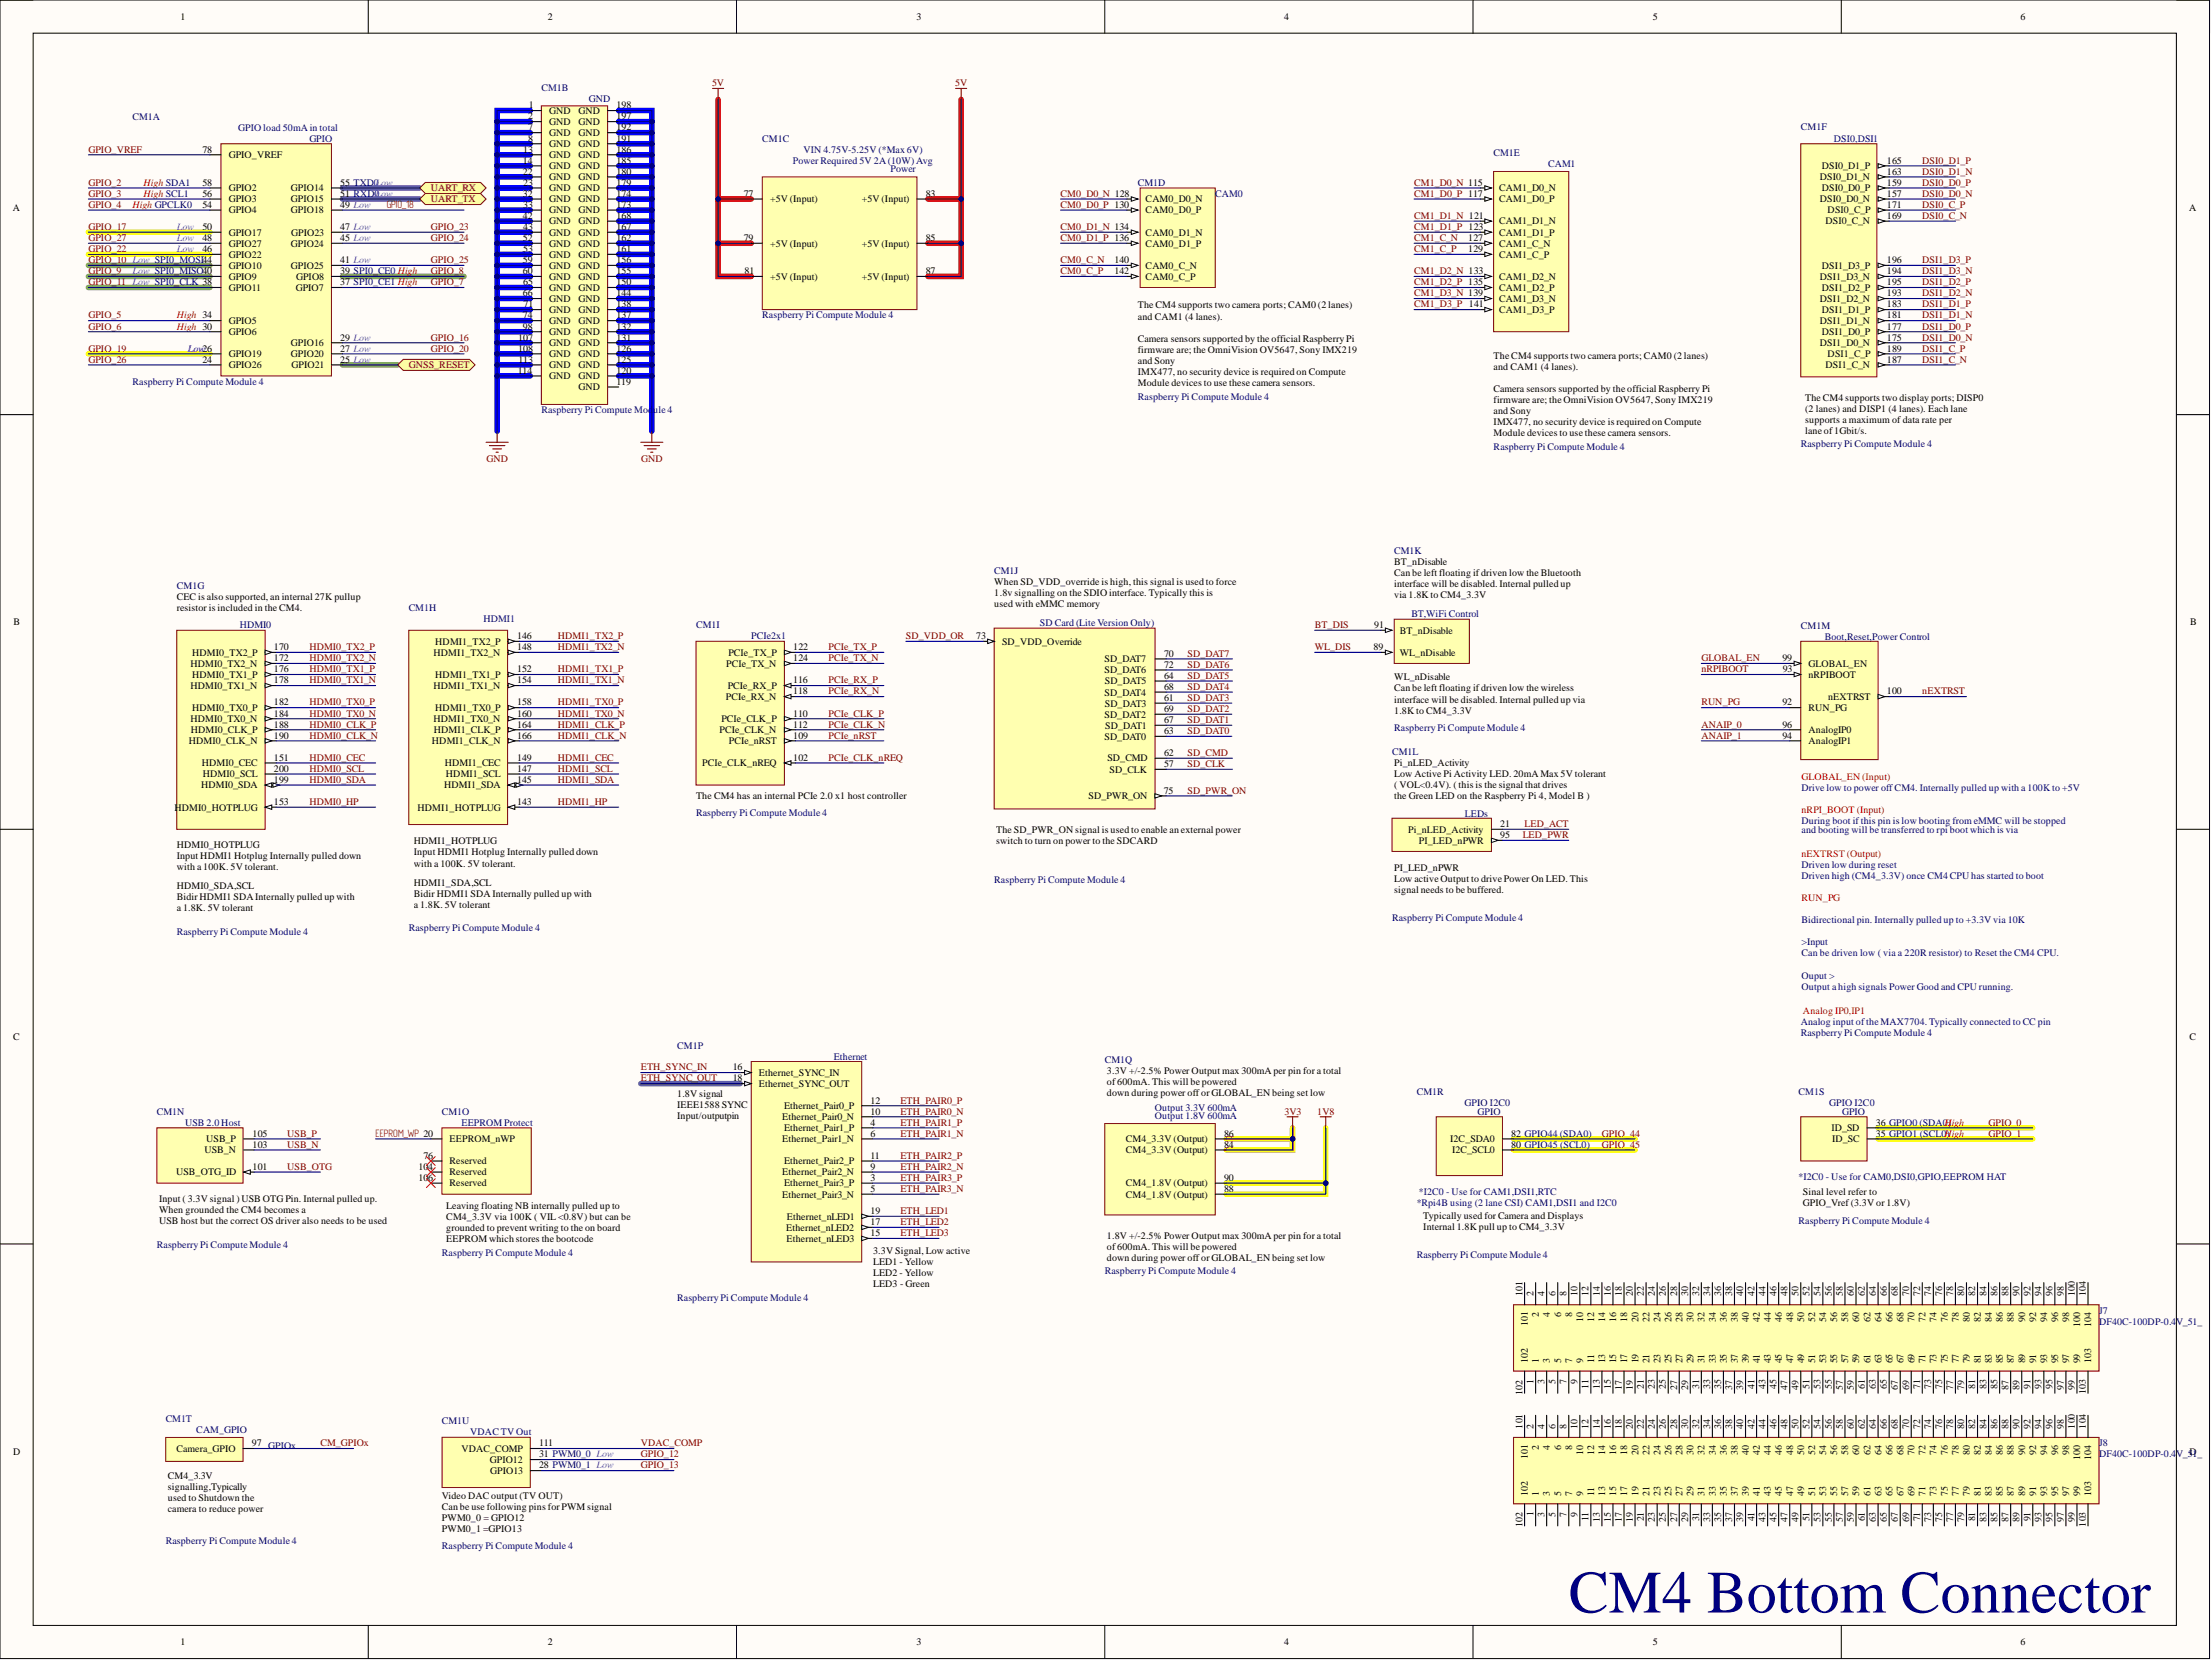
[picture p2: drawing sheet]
<svg xmlns="http://www.w3.org/2000/svg" width="508mm" height="381mm" viewBox="0 0 508 381" stroke-linecap="round" stroke-linejoin="round" font-family="sans-serif">
<defs><g id="words">
<text font-size="13.8" fill="#000080" x="360.2" y="370.1">CM4 Bottom Connector</text>
<g font-size="2.5" fill="#800000">
<text x="88.8" y="47.7">GPIO_18</text>
<text x="86.2" y="260.9">EEPROM_WP 20</text>
</g>
<g font-size="2.3">
<text x="41.4" y="4.6">1</text>
<text x="125.8" y="4.6">2</text>
<text x="210.4" y="4.6">3</text>
<text x="294.8" y="4.6">4</text>
<text x="379.5" y="4.6">5</text>
<text x="463.9" y="4.6">6</text>
<text x="121.2" y="27.4">2</text>
<text x="121.2" y="29.9">7</text>
<text x="121.4" y="24.9">1</text>
<text x="126.1" y="26.1">GND</text>
<text x="126.1" y="28.7">GND</text>
<text x="132.8" y="28.7">GND</text>
<text x="132.8" y="26.1">GND</text>
<text x="141.5" y="29.9">192</text>
<text x="141.5" y="27.4">197</text>
<text x="141.5" y="24.9">198</text>
<text x="46.5" y="35">78</text>
<text x="120.1" y="35">13</text>
<text x="121.2" y="32.5">8</text>
<text x="126.1" y="31.2">GND</text>
<text x="126.1" y="33.8">GND</text>
<text x="132.8" y="33.8">GND</text>
<text x="132.8" y="31.2">GND</text>
<text x="141.5" y="35">186</text>
<text x="141.5" y="32.5">191</text>
<text x="52.5" y="36.3">GPIO_VREF</text>
<text x="120.1" y="37.6">14</text>
<text x="120.1" y="40.1">22</text>
<text x="126.1" y="36.3">GND</text>
<text x="126.1" y="38.8">GND</text>
<text x="126.1" y="41.4">GND</text>
<text x="132.8" y="41.4">GND</text>
<text x="132.8" y="38.8">GND</text>
<text x="132.8" y="36.3">GND</text>
<text x="141.5" y="40.1">180</text>
<text x="141.5" y="37.6">185</text>
<text x="417.9" y="41.4">DSI0_D1_N</text>
<text x="418.3" y="38.8">DSI0_D1_P</text>
<text x="433.2" y="40.1">163</text>
<text x="433.2" y="37.6">165</text>
<text x="46.5" y="45.2">56</text>
<text x="46.5" y="47.7">54</text>
<text x="46.5" y="42.6">58</text>
<text x="52.5" y="46.4">GPIO3</text>
<text x="52.5" y="43.9">GPIO2</text>
<text x="66.8" y="43.9">GPIO14</text>
<text x="66.8" y="46.4">GPIO15</text>
<text x="78.1" y="42.6">55 TXD0Low</text>
<text x="78.1" y="45.2">51 RXD0Low</text>
<text x="78.1" y="47.7">49 Low</text>
<text x="120.1" y="45.2">32</text>
<text x="120.1" y="42.6">23</text>
<text x="120.1" y="47.7">33</text>
<text x="126.1" y="43.9">GND</text>
<text x="126.1" y="46.4">GND</text>
<text x="132.8" y="46.4">GND</text>
<text x="132.8" y="43.9">GND</text>
<text x="141.5" y="47.7">173</text>
<text x="141.5" y="45.2">174</text>
<text x="141.5" y="42.6">179</text>
<text x="170.8" y="45.2">77</text>
<text x="176.8" y="46.4">+5V (Input)</text>
<text x="197.9" y="46.4">+5V (Input)</text>
<text x="212.6" y="45.2">83</text>
<text x="263" y="46.4">CAM0_D0_N</text>
<text x="344.2" y="43.9">CAM1_D0_N</text>
<text x="344.2" y="46.4">CAM1_D0_P</text>
<text x="417.9" y="46.4">DSI0_D0_N</text>
<text x="418.3" y="43.9">DSI0_D0_P</text>
<text x="433.2" y="47.7">171</text>
<text x="433.2" y="45.2">157</text>
<text x="433.2" y="42.6">159</text>
<text x="3" y="48.4">A</text>
<text x="46.5" y="52.8">50</text>
<text x="52.5" y="49">GPIO4</text>
<text x="66.8" y="49">GPIO18</text>
<text x="78.1" y="52.8">47 Low</text>
<text x="120.1" y="50.2">42</text>
<text x="120.1" y="52.8">43</text>
<text x="126.1" y="49">GND</text>
<text x="126.1" y="51.5">GND</text>
<text x="132.8" y="51.5">GND</text>
<text x="132.8" y="49">GND</text>
<text x="141.5" y="52.8">167</text>
<text x="141.5" y="50.2">168</text>
<text x="263" y="49">CAM0_D0_P</text>
<text x="344.2" y="51.5">CAM1_D1_N</text>
<text x="419.1" y="51.5">DSI0_C_N</text>
<text x="419.6" y="49">DSI0_C_P</text>
<text x="433.2" y="50.2">169</text>
<text x="502.7" y="48.4">A</text>
<text x="46.5" y="55.3">48</text>
<text x="46.5" y="57.9">46</text>
<text x="52.5" y="54.1">GPIO17</text>
<text x="52.5" y="56.6">GPIO27</text>
<text x="52.5" y="59.1">GPIO22</text>
<text x="66.8" y="56.6">GPIO24</text>
<text x="66.9" y="54.1">GPIO23</text>
<text x="78.1" y="55.3">45 Low</text>
<text x="120.1" y="55.3">52</text>
<text x="120.1" y="57.9">53</text>
<text x="126.1" y="54.1">GND</text>
<text x="126.1" y="56.6">GND</text>
<text x="126.1" y="59.1">GND</text>
<text x="132.8" y="59.1">GND</text>
<text x="132.8" y="56.6">GND</text>
<text x="132.8" y="54.1">GND</text>
<text x="141.5" y="57.9">161</text>
<text x="141.5" y="55.3">162</text>
<text x="170.8" y="55.3">79</text>
<text x="176.8" y="56.6">+5V (Input)</text>
<text x="197.9" y="56.6">+5V (Input)</text>
<text x="212.6" y="55.3">85</text>
<text x="263" y="54.1">CAM0_D1_N</text>
<text x="263" y="56.6">CAM0_D1_P</text>
<text x="337.1" y="55.3">127</text>
<text x="337.1" y="57.9">129</text>
<text x="344.2" y="56.6">CAM1_C_N</text>
<text x="344.2" y="59.1">CAM1_C_P</text>
<text x="344.2" y="54.1">CAM1_D1_P</text>
<text x="52.5" y="61.7">GPIO10</text>
<text x="52.5" y="64.2">GPIO9</text>
<text x="66.8" y="61.7">GPIO25</text>
<text x="68" y="64.2">GPIO8</text>
<text x="78.1" y="60.4">41 Low</text>
<text x="78.1" y="62.9">39 SPI0_CE0 High</text>
<text x="78.1" y="65.5">37 SPI0_CE1 High</text>
<text x="120.1" y="60.4">59</text>
<text x="120.1" y="62.9">60</text>
<text x="120.1" y="65.5">65</text>
<text x="126.1" y="61.7">GND</text>
<text x="126.1" y="64.2">GND</text>
<text x="132.8" y="64.2">GND</text>
<text x="132.8" y="61.7">GND</text>
<text x="141.5" y="65.5">150</text>
<text x="141.5" y="62.9">155</text>
<text x="141.5" y="60.4">156</text>
<text x="171" y="62.9">81</text>
<text x="176.8" y="64.2">+5V (Input)</text>
<text x="197.9" y="64.2">+5V (Input)</text>
<text x="212.6" y="62.9">87</text>
<text x="255.9" y="60.4">140</text>
<text x="255.9" y="62.9">142</text>
<text x="263" y="61.7">CAM0_C_N</text>
<text x="263" y="64.2">CAM0_C_P</text>
<text x="344.2" y="64.2">CAM1_D2_N</text>
<text x="417.9" y="64.2">DSI1_D3_N</text>
<text x="418.3" y="61.7">DSI1_D3_P</text>
<text x="433.2" y="65.5">195</text>
<text x="433.2" y="62.9">194</text>
<text x="433.2" y="60.4">196</text>
<text x="52.5" y="66.7">GPIO11</text>
<text x="67.9" y="66.7">GPIO7</text>
<text x="120.1" y="68">66</text>
<text x="120.2" y="70.6">71</text>
<text x="126.1" y="66.7">GND</text>
<text x="126.1" y="69.3">GND</text>
<text x="126.1" y="71.8">GND</text>
<text x="132.8" y="71.8">GND</text>
<text x="132.8" y="69.3">GND</text>
<text x="132.8" y="66.7">GND</text>
<text x="141.5" y="70.6">138</text>
<text x="141.5" y="68">144</text>
<text x="261.3" y="70.8">The CM4 supports two camera ports; CAM0 (2 lanes)</text>
<text x="344.2" y="66.7">CAM1_D2_P</text>
<text x="344.2" y="69.3">CAM1_D3_N</text>
<text x="344.2" y="71.8">CAM1_D3_P</text>
<text x="417.9" y="69.3">DSI1_D2_N</text>
<text x="418.3" y="71.8">DSI1_D1_P</text>
<text x="418.3" y="66.7">DSI1_D2_P</text>
<text x="433.2" y="70.6">183</text>
<text x="433.2" y="68">193</text>
<text x="52.5" y="74.4">GPIO5</text>
<text x="52.5" y="76.9">GPIO6</text>
<text x="120.1" y="73.1">74</text>
<text x="120.1" y="75.6">98</text>
<text x="126.1" y="74.4">GND</text>
<text x="126.1" y="76.9">GND</text>
<text x="132.8" y="76.9">GND</text>
<text x="132.8" y="74.4">GND</text>
<text x="141.5" y="75.6">132</text>
<text x="141.5" y="73.1">137</text>
<text x="261.3" y="73.3">and CAM1 (4 lanes).</text>
<text x="417.9" y="74.4">DSI1_D1_N</text>
<text x="418.3" y="76.9">DSI1_D0_P</text>
<text x="433.2" y="75.6">177</text>
<text x="433.2" y="73.1">181</text>
<text x="46.5" y="83.2">24</text>
<text x="52.5" y="82">GPIO19</text>
<text x="66.8" y="79.4">GPIO16</text>
<text x="66.8" y="82">GPIO20</text>
<text x="78.1" y="78.2">29 Low</text>
<text x="78.1" y="80.7">27 Low</text>
<text x="78.1" y="83.2">25 Low</text>
<text x="119" y="78.2">107</text>
<text x="119" y="80.7">108</text>
<text x="119" y="83.2">113</text>
<text x="126.1" y="79.4">GND</text>
<text x="126.1" y="82">GND</text>
<text x="132.8" y="82">GND</text>
<text x="132.8" y="79.4">GND</text>
<text x="141.5" y="83.2">125</text>
<text x="141.5" y="80.7">126</text>
<text x="141.5" y="78.2">131</text>
<text x="261.3" y="78.4">Camera sensors supported by the official Raspberry Pi</text>
<text x="261.3" y="81">firmware are; the OmniVision OV5647, Sony IMX219</text>
<text x="261.3" y="83.5">and Sony</text>
<text x="342.9" y="82.4">The CM4 supports two camera ports; CAM0 (2 lanes)</text>
<text x="417.9" y="79.4">DSI1_D0_N</text>
<text x="419.6" y="82">DSI1_C_P</text>
<text x="433.2" y="83.2">187</text>
<text x="433.2" y="80.7">189</text>
<text x="433.2" y="78.2">175</text>
<text x="52.5" y="84.5">GbPIO26</text>
<text x="118.9" y="85.8">114</text>
<text x="126.1" y="84.5">GND</text>
<text x="126.1" y="87">GND</text>
<text x="132.8" y="89.6">GND</text>
<text x="132.8" y="87">GND</text>
<text x="132.8" y="84.5">GND</text>
<text x="141.5" y="88.3">119</text>
<text x="141.5" y="85.8">120</text>
<text x="261.3" y="86">IMX477, no security device is required on Compute</text>
<text x="261.3" y="88.6">Module devices to use these camera sensors.</text>
<text x="342.9" y="84.9">and CAM1 (4 lanes).</text>
<text x="419.1" y="84.5">DSI1_C_N</text>
<text x="342.9" y="90">Camera sensors supported by the official Raspberry Pi</text>
<text x="342.9" y="92.5">firmware are; the OmniVision OV5647, Sony IMX219</text>
<text x="342.9" y="95.1">and Sony</text>
<text x="414.5" y="92">The CM4 supports two display ports; DISP0</text>
<text x="414.5" y="94.6">(2 lanes) and DISP1 (4 lanes). Each lane</text>
<text x="342.9" y="97.6">IMX477, no security device is required on Compute</text>
<text x="342.9" y="100.2">Module devices to use these camera sensors.</text>
<text x="414.5" y="97.1">supports a maximum of data rate per</text>
<text x="414.5" y="99.7">lane of1Gbit/s.</text>
<text x="320.1" y="129.7">BT_nDisable</text>
<text x="40.6" y="137.7">CEC is also supported, an internal 27K pullup</text>
<text x="228.3" y="134.3">When SD_VDD_override is high, this signal is used to force</text>
<text x="228.3" y="136.8">1.8v signalling on the SDIO interface. Typically this is</text>
<text x="320.1" y="132.2">Can be left floating ifdriven low the Bluetooth</text>
<text x="320.1" y="134.8">interface will be disabled. Internal pulled up</text>
<text x="320.1" y="137.3">via 1.8K to CM4_3.3V</text>
<text x="3.1" y="143.6">B</text>
<text x="40.6" y="140.3">resistor is included in the CM4.</text>
<text x="228.3" y="139.3">used with eMMC memory</text>
<text x="502.8" y="143.6">B</text>
<text x="62.9" y="149.2">170</text>
<text x="99.9" y="148">HDMI1_TX2_P</text>
<text x="118.7" y="149.2">148</text>
<text x="118.7" y="146.7">146</text>
<text x="182.1" y="149.2">122</text>
<text x="224.1" y="146.7">73</text>
<text x="230.1" y="148">SD_VDD_Override</text>
<text x="315.4" y="149.2">89</text>
<text x="315.5" y="144.1">91</text>
<text x="321.4" y="145.4">BT_nDisable</text>
<text x="43.7" y="153">HDMI0_TX2_N</text>
<text x="44.1" y="155.6">HDMI0_TX1_P</text>
<text x="44.1" y="150.5">HDMI0_TX2_P</text>
<text x="62.9" y="154.3">176</text>
<text x="62.9" y="151.8">172</text>
<text x="99.5" y="150.5">HDMI1_TX2_N</text>
<text x="99.9" y="155.6">HDMI1_TX1_P</text>
<text x="118.7" y="154.3">152</text>
<text x="166.7" y="153">PCIe_TX_N</text>
<text x="167.2" y="150.5">PCIe_TX_P</text>
<text x="182.1" y="151.8">124</text>
<text x="253.6" y="154.6">SD_DAT6</text>
<text x="253.6" y="152">SD_DAT7</text>
<text x="267.3" y="155.8">64</text>
<text x="267.3" y="153.3">72</text>
<text x="267.3" y="150.7">70</text>
<text x="321.4" y="150.5">WL_nDisable</text>
<text x="409.2" y="151.8">99</text>
<text x="409.3" y="154.3">93</text>
<text x="415.2" y="155.6">nRPIBOOT</text>
<text x="415.2" y="153">GLOBAL_EN</text>
<text x="43.7" y="158.1">HDMI0_TX1_N</text>
<text x="62.9" y="161.9">182</text>
<text x="62.9" y="156.8">178</text>
<text x="99.5" y="158.1">HDMI1_TX1_N</text>
<text x="118.7" y="161.9">158</text>
<text x="118.7" y="156.8">154</text>
<text x="166.7" y="160.6">PCIe_RX_N</text>
<text x="167.1" y="158.1">PCIe_RX_P</text>
<text x="182.1" y="159.4">118</text>
<text x="182.1" y="156.8">116</text>
<text x="253.6" y="159.6">SD_DAT4</text>
<text x="253.7" y="157.1">SD_DAT5</text>
<text x="267.3" y="160.9">61</text>
<text x="267.3" y="158.4">68</text>
<text x="320.1" y="156.2">WL_nDisable</text>
<text x="320.1" y="158.7">Can be left floating ifdriven low the wireless</text>
<text x="320.1" y="161.2">interface will be disabled. Internal pulled up via</text>
<text x="409.2" y="161.9">92</text>
<text x="419.7" y="160.6">nEXTRST</text>
<text x="433.2" y="159.4">100</text>
<text x="43.7" y="165.7">HDMI0_TX0_N</text>
<text x="44.1" y="163.2">HDMI0_TX0_P</text>
<text x="62.9" y="167">188</text>
<text x="62.9" y="164.5">184</text>
<text x="99.5" y="165.7">HDMI1_TX0_N</text>
<text x="99.9" y="163.2">HDMI1_TX0_P</text>
<text x="118.7" y="167">164</text>
<text x="118.7" y="164.5">160</text>
<text x="165.6" y="165.7">PCIe_CLK_P</text>
<text x="182.1" y="167">112</text>
<text x="182.1" y="164.5">110</text>
<text x="253.6" y="164.7">SD_DAT2</text>
<text x="253.7" y="162.2">SD_DAT3</text>
<text x="253.7" y="167.2">SD_DAT1</text>
<text x="267.3" y="166">67</text>
<text x="267.3" y="163.4">69</text>
<text x="320.1" y="163.8">1.8K to CM4_3.3V</text>
<text x="409.2" y="167">96</text>
<text x="415.2" y="163.2">RUN_PG</text>
<text x="43.4" y="170.8">HDMI0_CLK_N</text>
<text x="43.8" y="168.3">HDMI0_CLK_P</text>
<text x="62.9" y="169.5">190</text>
<text x="99.2" y="170.8">HDMI1_CLK_N</text>
<text x="99.6" y="168.3">HDMI1_CLK_P</text>
<text x="118.7" y="169.5">166</text>
<text x="165.2" y="168.3">PCIe_CLK_N</text>
<text x="167.3" y="170.8">PCIe_nRST</text>
<text x="182.1" y="169.5">109</text>
<text x="253.6" y="169.8">SD_DAT0</text>
<text x="267.3" y="173.5">62</text>
<text x="267.3" y="168.5">63</text>
<text x="409.2" y="169.5">94</text>
<text x="415.2" y="168.3">AnalogIP0</text>
<text x="415.2" y="170.8">AnalogIP1</text>
<text x="46.3" y="175.9">HDMI0_CEC</text>
<text x="46.6" y="178.4">HDMI0_SCL</text>
<text x="62.9" y="174.6">151</text>
<text x="62.9" y="177.1">200</text>
<text x="62.9" y="179.7">199</text>
<text x="102.1" y="175.9">HDMI1_CEC</text>
<text x="102.4" y="178.4">HDMI1_SCL</text>
<text x="118.7" y="174.6">149</text>
<text x="118.7" y="177.1">147</text>
<text x="118.7" y="179.7">145</text>
<text x="161.2" y="175.9">PCIe_CLK_nREQ</text>
<text x="182.1" y="174.6">102</text>
<text x="254.2" y="174.8">SD_CMD</text>
<text x="254.8" y="177.3">SD_CLK</text>
<text x="267.3" y="176">57</text>
<text x="320.1" y="175.9">Pi_nLED_Activity</text>
<text x="320.1" y="178.4">Low Active Pi Activity LED. 20mA Max 5V tolerant</text>
<text x="46.2" y="180.9">HDMI0_SDA</text>
<text x="62.9" y="184.8">153</text>
<text x="102" y="180.9">HDMI1_SDA</text>
<text x="118.7" y="184.8">143</text>
<text x="159.8" y="183.3">The CM4 has an internal PCIe 2.0 x1 host controller</text>
<text x="249.9" y="183.4">SD_PWR_ON</text>
<text x="267.2" y="182.1">75</text>
<text x="320.1" y="180.9">( VOL&lt;0.4V). ( this is the signal that drives</text>
<text x="320.1" y="183.5">the Green LED on the Raspberry Pi 4, Model B )</text>
<text x="40.1" y="186">HDMI0_HOTPLUG</text>
<text x="95.9" y="186">HDMI1_HOTPLUG</text>
<text x="228.7" y="191.2">The SD_PWR_ON signal is used to enable an external power</text>
<text x="323.3" y="191.1">Pi_nLED_Activity</text>
<text x="344.5" y="189.8">21</text>
<text x="40.6" y="194.7">HDMI0_HOTPLUG</text>
<text x="40.6" y="197.2">Input HDMI1 Hotplug Internally pulled down</text>
<text x="95" y="193.8">HDMI1_HOTPLUG</text>
<text x="95" y="196.3">Input HDMI1 Hotplug Internally pulled down</text>
<text x="228.7" y="193.7">switch to turn on power to the SDCARD</text>
<text x="325.8" y="193.6">PI_LED_nPWR</text>
<text x="344.5" y="192.4">95</text>
<text x="40.6" y="199.7">with a 100K. 5V tolerant.</text>
<text x="95" y="198.9">with a 100K. 5V tolerant.</text>
<text x="95" y="203.3">HDMI1_SDA,SCL</text>
<text x="320.1" y="199.9">PI_LED_nPWR</text>
<text x="320.1" y="202.4">Low active Output to drive Power On LED. This</text>
<text x="40.6" y="204.1">HDMI0_SDA,SCL</text>
<text x="40.6" y="206.7">Bidir HDMI1 SDAInternally pulled up with</text>
<text x="40.6" y="209.2">a 1.8K. 5V tolerant</text>
<text x="95" y="205.8">Bidir HDMI1 SDAInternally pulled up with</text>
<text x="95" y="208.4">a 1.8K. 5V tolerant</text>
<text x="320.1" y="205">signal needs to be buffered.</text>
<text x="3" y="238.7">C</text>
<text x="502.7" y="238.7">C</text>
<text x="168.3" y="245.7">16</text>
<text x="155.5" y="251.7">1.8V signal</text>
<text x="168.3" y="248.2">18</text>
<text x="174.3" y="246.9">Ethernet_SYNC_IN</text>
<text x="174.3" y="249.5">Ethernet_SYNC_OUT</text>
<text x="254.2" y="246.4">3.3V +/-2.5% Power Output max 300mA per pin for a total</text>
<text x="254.2" y="249">of600mA. This will be powered</text>
<text x="254.2" y="251.5">down during power offor GLOBAL_EN being set low</text>
<text x="155.5" y="254.2">IEEE1588 SYNC</text>
<text x="155.5" y="256.7">Input/outputpin</text>
<text x="179.6" y="257.1">Ethernet_Pair0_N</text>
<text x="180" y="254.5">Ethernet_Pair0_P</text>
<text x="199.9" y="255.8">10</text>
<text x="199.9" y="253.3">12</text>
<text x="47.3" y="262.2">USB_P</text>
<text x="58" y="263.4">103</text>
<text x="58" y="260.9">105</text>
<text x="103.2" y="262.2">EEPROM_nWP</text>
<text x="179.6" y="262.2">Ethernet_Pair1_N</text>
<text x="180" y="259.6">Ethernet_Pair1_P</text>
<text x="199.9" y="260.9">6</text>
<text x="199.9" y="258.4">4</text>
<text x="258.5" y="262.2">CM4_3.3V (Output)</text>
<text x="281" y="263.4">84</text>
<text x="281" y="260.9">86</text>
<text x="333" y="262.2">I2C_SDA0</text>
<text x="347" y="263.4">80 GPIO45 (SCL0)</text>
<text x="347" y="260.9">82 GPIO44 (SDA0)</text>
<text x="420.5" y="259.6">ID_SD</text>
<text x="420.6" y="262.2">ID_SC</text>
<text x="430.7" y="258.4">36 GPIO0 (SDA0H)igh</text>
<text x="430.7" y="260.9">35 GPIO1 (SCL0High</text>
<text x="40.4" y="269.8">USB_OTG_ID</text>
<text x="46.9" y="264.7">USB_N</text>
<text x="58" y="268.5">101</text>
<text x="96.1" y="268.5">104</text>
<text x="97.2" y="266">76</text>
<text x="103.2" y="267.2">Reserved</text>
<text x="103.2" y="269.8">Reserved</text>
<text x="179.6" y="269.8">Ethernet_Pair2_N</text>
<text x="180" y="267.2">Ethernet_Pair2_P</text>
<text x="199.9" y="268.5">9</text>
<text x="199.9" y="266">11</text>
<text x="258.5" y="264.7">CM4_3.3V (Output)</text>
<text x="333.4" y="264.7">I2C_SCL0</text>
<text x="36.5" y="275.9">Input ( 3.3V signal ) USB OTGPin. Internal pulled up.</text>
<text x="96.1" y="271">106</text>
<text x="103.2" y="272.3">Reserved</text>
<text x="179.6" y="274.8">Ethernet_Pair3_N</text>
<text x="180" y="272.3">Ethernet_Pair3_P</text>
<text x="199.9" y="273.6">5</text>
<text x="199.9" y="271">3</text>
<text x="258.5" y="274.8">CM4_1.8V (Output)</text>
<text x="258.5" y="272.3">CM4_1.8V (Output)</text>
<text x="281" y="273.6">88</text>
<text x="281" y="271">90</text>
<text x="414" y="274.3">Sinal level refer to</text>
<text x="36.5" y="278.5">When grounded the CM4 becomes a</text>
<text x="36.5" y="281">USB host but the correct OS driver also needs to be used</text>
<text x="102.5" y="277.4">Leaving floating NB internally pulled up to</text>
<text x="102.5" y="279.9">CM4_3.3V via 100K ( VIL &lt;0.8V) but can be</text>
<text x="180.7" y="279.9">Ethernet_nLED1</text>
<text x="199.9" y="278.7">19</text>
<text x="199.9" y="281.2">17</text>
<text x="326.8" y="279.8">Typically used for Camera and Displays</text>
<text x="414" y="276.9">GPIO_Vref(3.3V or 1.8V)</text>
<text x="102.5" y="282.5">grounded to prevent writing to the on board</text>
<text x="102.5" y="285">EEPROM which stores the bootcode</text>
<text x="180.5" y="282.5">Ethernet_nLED2</text>
<text x="180.6" y="285">Ethernet_nLED3</text>
<text x="199.9" y="283.7">15</text>
<text x="200.5" y="287.7">3.3V Signal, Low active</text>
<text x="254.2" y="284.4">1.8V +/-2.5% Power Output max 300mA per pin for a total</text>
<text x="254.2" y="286.9">of600mA. This will be powered</text>
<text x="326.8" y="282.4">Internal 1.8K pull up to CM4_3.3V</text>
<text x="200.5" y="290.2">LED1 - Yellow</text>
<text x="200.5" y="292.8">LED2 - Yellow</text>
<text x="254.2" y="289.5">down during power offor GLOBAL_EN being set low</text>
<text x="200.5" y="295.3">LED3 - Green</text>
<text x="349.5" y="297.4" transform="rotate(-90 349.5 297.4)">101</text>
<text x="352.1" y="297.4" transform="rotate(-90 352.1 297.4)">2</text>
<text x="354.6" y="297.4" transform="rotate(-90 354.6 297.4)">4</text>
<text x="357.1" y="297.4" transform="rotate(-90 357.1 297.4)">6</text>
<text x="359.7" y="297.4" transform="rotate(-90 359.7 297.4)">8</text>
<text x="362.2" y="297.4" transform="rotate(-90 362.2 297.4)">10</text>
<text x="364.8" y="297.4" transform="rotate(-90 364.8 297.4)">12</text>
<text x="367.3" y="297.4" transform="rotate(-90 367.3 297.4)">14</text>
<text x="369.8" y="297.4" transform="rotate(-90 369.8 297.4)">16</text>
<text x="372.4" y="297.4" transform="rotate(-90 372.4 297.4)">18</text>
<text x="374.9" y="297.4" transform="rotate(-90 374.9 297.4)">20</text>
<text x="377.4" y="297.4" transform="rotate(-90 377.4 297.4)">22</text>
<text x="380" y="297.4" transform="rotate(-90 380 297.4)">24</text>
<text x="382.5" y="297.4" transform="rotate(-90 382.5 297.4)">26</text>
<text x="385" y="297.4" transform="rotate(-90 385 297.4)">28</text>
<text x="387.6" y="297.4" transform="rotate(-90 387.6 297.4)">30</text>
<text x="390.1" y="297.4" transform="rotate(-90 390.1 297.4)">32</text>
<text x="392.7" y="297.4" transform="rotate(-90 392.7 297.4)">34</text>
<text x="395.2" y="297.4" transform="rotate(-90 395.2 297.4)">36</text>
<text x="397.7" y="297.4" transform="rotate(-90 397.7 297.4)">38</text>
<text x="400.3" y="297.4" transform="rotate(-90 400.3 297.4)">40</text>
<text x="402.8" y="297.4" transform="rotate(-90 402.8 297.4)">42</text>
<text x="405.3" y="297.4" transform="rotate(-90 405.3 297.4)">44</text>
<text x="407.9" y="297.4" transform="rotate(-90 407.9 297.4)">46</text>
<text x="410.4" y="297.4" transform="rotate(-90 410.4 297.4)">48</text>
<text x="413" y="297.4" transform="rotate(-90 413 297.4)">50</text>
<text x="415.5" y="297.4" transform="rotate(-90 415.5 297.4)">52</text>
<text x="418" y="297.4" transform="rotate(-90 418 297.4)">54</text>
<text x="420.6" y="297.4" transform="rotate(-90 420.6 297.4)">56</text>
<text x="423.1" y="297.4" transform="rotate(-90 423.1 297.4)">58</text>
<text x="425.6" y="297.4" transform="rotate(-90 425.6 297.4)">60</text>
<text x="428.2" y="297.4" transform="rotate(-90 428.2 297.4)">62</text>
<text x="430.7" y="297.4" transform="rotate(-90 430.7 297.4)">64</text>
<text x="433.2" y="297.4" transform="rotate(-90 433.2 297.4)">66</text>
<text x="435.8" y="297.4" transform="rotate(-90 435.8 297.4)">68</text>
<text x="438.3" y="297.4" transform="rotate(-90 438.3 297.4)">70</text>
<text x="440.9" y="297.4" transform="rotate(-90 440.9 297.4)">72</text>
<text x="443.4" y="297.4" transform="rotate(-90 443.4 297.4)">74</text>
<text x="445.9" y="297.4" transform="rotate(-90 445.9 297.4)">76</text>
<text x="448.5" y="297.4" transform="rotate(-90 448.5 297.4)">78</text>
<text x="451" y="297.4" transform="rotate(-90 451 297.4)">80</text>
<text x="453.5" y="297.4" transform="rotate(-90 453.5 297.4)">82</text>
<text x="456.1" y="297.4" transform="rotate(-90 456.1 297.4)">84</text>
<text x="458.6" y="297.4" transform="rotate(-90 458.6 297.4)">86</text>
<text x="461.1" y="297.4" transform="rotate(-90 461.1 297.4)">88</text>
<text x="463.7" y="297.4" transform="rotate(-90 463.7 297.4)">90</text>
<text x="466.2" y="297.4" transform="rotate(-90 466.2 297.4)">92</text>
<text x="468.8" y="297.4" transform="rotate(-90 468.8 297.4)">94</text>
<text x="471.3" y="297.4" transform="rotate(-90 471.3 297.4)">96</text>
<text x="473.8" y="297.4" transform="rotate(-90 473.8 297.4)">98</text>
<text x="476.4" y="297.4" transform="rotate(-90 476.4 297.4)">100</text>
<text x="478.9" y="297.4" transform="rotate(-90 478.9 297.4)">104</text>
<text x="350.8" y="304.4" transform="rotate(-90 350.8 304.4)">101</text>
<text x="353.3" y="302.3" transform="rotate(-90 353.3 302.3)">2</text>
<text x="355.9" y="302.3" transform="rotate(-90 355.9 302.3)">4</text>
<text x="358.4" y="302.3" transform="rotate(-90 358.4 302.3)">6</text>
<text x="361" y="302.3" transform="rotate(-90 361 302.3)">8</text>
<text x="363.5" y="303.4" transform="rotate(-90 363.5 303.4)">10</text>
<text x="366" y="303.4" transform="rotate(-90 366 303.4)">12</text>
<text x="368.6" y="303.4" transform="rotate(-90 368.6 303.4)">14</text>
<text x="371.1" y="303.4" transform="rotate(-90 371.1 303.4)">16</text>
<text x="373.6" y="303.4" transform="rotate(-90 373.6 303.4)">18</text>
<text x="376.2" y="303.4" transform="rotate(-90 376.2 303.4)">20</text>
<text x="378.7" y="303.4" transform="rotate(-90 378.7 303.4)">22</text>
<text x="381.2" y="303.4" transform="rotate(-90 381.2 303.4)">24</text>
<text x="383.8" y="303.4" transform="rotate(-90 383.8 303.4)">26</text>
<text x="386.3" y="303.4" transform="rotate(-90 386.3 303.4)">28</text>
<text x="388.9" y="303.4" transform="rotate(-90 388.9 303.4)">30</text>
<text x="391.4" y="303.4" transform="rotate(-90 391.4 303.4)">32</text>
<text x="393.9" y="303.4" transform="rotate(-90 393.9 303.4)">34</text>
<text x="396.5" y="303.4" transform="rotate(-90 396.5 303.4)">36</text>
<text x="399" y="303.4" transform="rotate(-90 399 303.4)">38</text>
<text x="401.5" y="303.4" transform="rotate(-90 401.5 303.4)">40</text>
<text x="404.1" y="303.4" transform="rotate(-90 404.1 303.4)">42</text>
<text x="406.6" y="303.4" transform="rotate(-90 406.6 303.4)">44</text>
<text x="409.1" y="303.4" transform="rotate(-90 409.1 303.4)">46</text>
<text x="411.7" y="303.4" transform="rotate(-90 411.7 303.4)">48</text>
<text x="414.2" y="303.4" transform="rotate(-90 414.2 303.4)">50</text>
<text x="416.8" y="303.4" transform="rotate(-90 416.8 303.4)">52</text>
<text x="419.3" y="303.4" transform="rotate(-90 419.3 303.4)">54</text>
<text x="421.8" y="303.4" transform="rotate(-90 421.8 303.4)">56</text>
<text x="424.4" y="303.4" transform="rotate(-90 424.4 303.4)">58</text>
<text x="426.9" y="303.4" transform="rotate(-90 426.9 303.4)">60</text>
<text x="429.4" y="303.4" transform="rotate(-90 429.4 303.4)">62</text>
<text x="432" y="303.4" transform="rotate(-90 432 303.4)">64</text>
<text x="434.5" y="303.4" transform="rotate(-90 434.5 303.4)">66</text>
<text x="437" y="303.4" transform="rotate(-90 437 303.4)">68</text>
<text x="439.6" y="303.4" transform="rotate(-90 439.6 303.4)">70</text>
<text x="442.1" y="303.4" transform="rotate(-90 442.1 303.4)">72</text>
<text x="444.7" y="303.4" transform="rotate(-90 444.7 303.4)">74</text>
<text x="447.2" y="303.4" transform="rotate(-90 447.2 303.4)">76</text>
<text x="449.7" y="303.4" transform="rotate(-90 449.7 303.4)">78</text>
<text x="452.3" y="303.4" transform="rotate(-90 452.3 303.4)">80</text>
<text x="454.8" y="303.4" transform="rotate(-90 454.8 303.4)">82</text>
<text x="457.3" y="303.4" transform="rotate(-90 457.3 303.4)">84</text>
<text x="459.9" y="303.4" transform="rotate(-90 459.9 303.4)">86</text>
<text x="462.4" y="303.4" transform="rotate(-90 462.4 303.4)">88</text>
<text x="464.9" y="303.4" transform="rotate(-90 464.9 303.4)">90</text>
<text x="467.5" y="303.4" transform="rotate(-90 467.5 303.4)">92</text>
<text x="470" y="303.4" transform="rotate(-90 470 303.4)">94</text>
<text x="472.6" y="303.4" transform="rotate(-90 472.6 303.4)">96</text>
<text x="475.1" y="303.4" transform="rotate(-90 475.1 303.4)">98</text>
<text x="477.6" y="304.6" transform="rotate(-90 477.6 304.6)">100</text>
<text x="480.2" y="304.6" transform="rotate(-90 480.2 304.6)">104</text>
<text x="350.8" y="312.9" transform="rotate(-90 350.8 312.9)">102</text>
<text x="352.1" y="317.6" transform="rotate(-90 352.1 317.6)">1</text>
<text x="353.3" y="312.9" transform="rotate(-90 353.3 312.9)">1</text>
<text x="354.6" y="317.7" transform="rotate(-90 354.6 317.7)">3</text>
<text x="355.9" y="312.9" transform="rotate(-90 355.9 312.9)">3</text>
<text x="357.1" y="317.7" transform="rotate(-90 357.1 317.7)">5</text>
<text x="358.4" y="312.9" transform="rotate(-90 358.4 312.9)">5</text>
<text x="359.7" y="317.7" transform="rotate(-90 359.7 317.7)">7</text>
<text x="361" y="312.9" transform="rotate(-90 361 312.9)">7</text>
<text x="362.2" y="317.7" transform="rotate(-90 362.2 317.7)">9</text>
<text x="363.5" y="312.9" transform="rotate(-90 363.5 312.9)">9</text>
<text x="366" y="312.9" transform="rotate(-90 366 312.9)">11</text>
<text x="368.6" y="312.9" transform="rotate(-90 368.6 312.9)">13</text>
<text x="371.1" y="312.9" transform="rotate(-90 371.1 312.9)">15</text>
<text x="373.6" y="312.9" transform="rotate(-90 373.6 312.9)">17</text>
<text x="376.2" y="312.9" transform="rotate(-90 376.2 312.9)">19</text>
<text x="378.7" y="312.9" transform="rotate(-90 378.7 312.9)">21</text>
<text x="381.2" y="312.9" transform="rotate(-90 381.2 312.9)">23</text>
<text x="383.8" y="312.9" transform="rotate(-90 383.8 312.9)">25</text>
<text x="386.3" y="312.9" transform="rotate(-90 386.3 312.9)">27</text>
<text x="388.9" y="312.9" transform="rotate(-90 388.9 312.9)">29</text>
<text x="391.4" y="312.9" transform="rotate(-90 391.4 312.9)">31</text>
<text x="393.9" y="312.9" transform="rotate(-90 393.9 312.9)">33</text>
<text x="396.5" y="312.9" transform="rotate(-90 396.5 312.9)">35</text>
<text x="399" y="312.9" transform="rotate(-90 399 312.9)">37</text>
<text x="401.5" y="312.9" transform="rotate(-90 401.5 312.9)">39</text>
<text x="404.1" y="312.9" transform="rotate(-90 404.1 312.9)">41</text>
<text x="406.6" y="312.9" transform="rotate(-90 406.6 312.9)">43</text>
<text x="409.1" y="312.9" transform="rotate(-90 409.1 312.9)">45</text>
<text x="411.7" y="312.9" transform="rotate(-90 411.7 312.9)">47</text>
<text x="414.2" y="312.9" transform="rotate(-90 414.2 312.9)">49</text>
<text x="416.8" y="312.9" transform="rotate(-90 416.8 312.9)">51</text>
<text x="419.3" y="312.9" transform="rotate(-90 419.3 312.9)">53</text>
<text x="421.8" y="312.9" transform="rotate(-90 421.8 312.9)">55</text>
<text x="424.4" y="312.9" transform="rotate(-90 424.4 312.9)">57</text>
<text x="426.9" y="312.9" transform="rotate(-90 426.9 312.9)">59</text>
<text x="429.4" y="312.9" transform="rotate(-90 429.4 312.9)">61</text>
<text x="432" y="312.9" transform="rotate(-90 432 312.9)">63</text>
<text x="434.5" y="312.9" transform="rotate(-90 434.5 312.9)">65</text>
<text x="437" y="312.9" transform="rotate(-90 437 312.9)">67</text>
<text x="439.6" y="312.9" transform="rotate(-90 439.6 312.9)">69</text>
<text x="442.1" y="312.9" transform="rotate(-90 442.1 312.9)">71</text>
<text x="444.7" y="312.9" transform="rotate(-90 444.7 312.9)">73</text>
<text x="447.2" y="312.9" transform="rotate(-90 447.2 312.9)">75</text>
<text x="449.7" y="312.9" transform="rotate(-90 449.7 312.9)">77</text>
<text x="452.3" y="312.9" transform="rotate(-90 452.3 312.9)">79</text>
<text x="454.8" y="312.9" transform="rotate(-90 454.8 312.9)">81</text>
<text x="457.3" y="312.9" transform="rotate(-90 457.3 312.9)">83</text>
<text x="459.9" y="312.9" transform="rotate(-90 459.9 312.9)">85</text>
<text x="462.4" y="312.9" transform="rotate(-90 462.4 312.9)">87</text>
<text x="464.9" y="312.9" transform="rotate(-90 464.9 312.9)">89</text>
<text x="467.5" y="312.9" transform="rotate(-90 467.5 312.9)">91</text>
<text x="470" y="312.9" transform="rotate(-90 470 312.9)">93</text>
<text x="472.6" y="312.9" transform="rotate(-90 472.6 312.9)">95</text>
<text x="475.1" y="312.9" transform="rotate(-90 475.1 312.9)">97</text>
<text x="477.6" y="312.9" transform="rotate(-90 477.6 312.9)">99</text>
<text x="480.2" y="312.9" transform="rotate(-90 480.2 312.9)">103</text>
<text x="349.5" y="320.1" transform="rotate(-90 349.5 320.1)">102</text>
<text x="364.8" y="318.8" transform="rotate(-90 364.8 318.8)">11</text>
<text x="367.3" y="318.8" transform="rotate(-90 367.3 318.8)">13</text>
<text x="369.8" y="318.8" transform="rotate(-90 369.8 318.8)">15</text>
<text x="372.4" y="318.9" transform="rotate(-90 372.4 318.9)">17</text>
<text x="374.9" y="318.9" transform="rotate(-90 374.9 318.9)">19</text>
<text x="377.4" y="318.8" transform="rotate(-90 377.4 318.8)">21</text>
<text x="380" y="318.8" transform="rotate(-90 380 318.8)">23</text>
<text x="382.5" y="318.8" transform="rotate(-90 382.5 318.8)">25</text>
<text x="385" y="318.9" transform="rotate(-90 385 318.9)">27</text>
<text x="387.6" y="318.9" transform="rotate(-90 387.6 318.9)">29</text>
<text x="390.1" y="318.8" transform="rotate(-90 390.1 318.8)">31</text>
<text x="392.7" y="318.8" transform="rotate(-90 392.7 318.8)">33</text>
<text x="395.2" y="318.8" transform="rotate(-90 395.2 318.8)">35</text>
<text x="397.7" y="318.9" transform="rotate(-90 397.7 318.9)">37</text>
<text x="400.3" y="318.9" transform="rotate(-90 400.3 318.9)">39</text>
<text x="402.8" y="318.8" transform="rotate(-90 402.8 318.8)">41</text>
<text x="405.3" y="318.8" transform="rotate(-90 405.3 318.8)">43</text>
<text x="407.9" y="318.8" transform="rotate(-90 407.9 318.8)">45</text>
<text x="410.4" y="318.9" transform="rotate(-90 410.4 318.9)">47</text>
<text x="413" y="318.9" transform="rotate(-90 413 318.9)">49</text>
<text x="415.5" y="318.8" transform="rotate(-90 415.5 318.8)">51</text>
<text x="418" y="318.8" transform="rotate(-90 418 318.8)">53</text>
<text x="420.6" y="318.8" transform="rotate(-90 420.6 318.8)">55</text>
<text x="423.1" y="318.9" transform="rotate(-90 423.1 318.9)">57</text>
<text x="425.6" y="318.9" transform="rotate(-90 425.6 318.9)">59</text>
<text x="428.2" y="318.8" transform="rotate(-90 428.2 318.8)">61</text>
<text x="430.7" y="318.8" transform="rotate(-90 430.7 318.8)">63</text>
<text x="433.2" y="318.8" transform="rotate(-90 433.2 318.8)">65</text>
<text x="435.8" y="318.9" transform="rotate(-90 435.8 318.9)">67</text>
<text x="438.3" y="318.9" transform="rotate(-90 438.3 318.9)">69</text>
<text x="440.9" y="318.8" transform="rotate(-90 440.9 318.8)">71</text>
<text x="443.4" y="318.8" transform="rotate(-90 443.4 318.8)">73</text>
<text x="445.9" y="318.8" transform="rotate(-90 445.9 318.8)">75</text>
<text x="448.5" y="318.9" transform="rotate(-90 448.5 318.9)">77</text>
<text x="451" y="318.9" transform="rotate(-90 451 318.9)">79</text>
<text x="453.5" y="318.8" transform="rotate(-90 453.5 318.8)">81</text>
<text x="456.1" y="318.8" transform="rotate(-90 456.1 318.8)">83</text>
<text x="458.6" y="318.8" transform="rotate(-90 458.6 318.8)">85</text>
<text x="461.1" y="318.9" transform="rotate(-90 461.1 318.9)">87</text>
<text x="463.7" y="318.9" transform="rotate(-90 463.7 318.9)">89</text>
<text x="466.2" y="318.8" transform="rotate(-90 466.2 318.8)">91</text>
<text x="468.8" y="318.8" transform="rotate(-90 468.8 318.8)">93</text>
<text x="471.3" y="318.8" transform="rotate(-90 471.3 318.8)">95</text>
<text x="473.8" y="318.9" transform="rotate(-90 473.8 318.9)">97</text>
<text x="476.4" y="318.9" transform="rotate(-90 476.4 318.9)">99</text>
<text x="478.9" y="319.9" transform="rotate(-90 478.9 319.9)">103</text>
<text x="349.5" y="327.9" transform="rotate(-90 349.5 327.9)">101</text>
<text x="352.1" y="327.9" transform="rotate(-90 352.1 327.9)">2</text>
<text x="354.6" y="327.9" transform="rotate(-90 354.6 327.9)">4</text>
<text x="357.1" y="327.9" transform="rotate(-90 357.1 327.9)">6</text>
<text x="359.7" y="327.9" transform="rotate(-90 359.7 327.9)">8</text>
<text x="362.2" y="327.9" transform="rotate(-90 362.2 327.9)">10</text>
<text x="364.8" y="327.9" transform="rotate(-90 364.8 327.9)">12</text>
<text x="367.3" y="327.9" transform="rotate(-90 367.3 327.9)">14</text>
<text x="369.8" y="327.9" transform="rotate(-90 369.8 327.9)">16</text>
<text x="372.4" y="327.9" transform="rotate(-90 372.4 327.9)">18</text>
<text x="374.9" y="327.9" transform="rotate(-90 374.9 327.9)">20</text>
<text x="377.4" y="327.9" transform="rotate(-90 377.4 327.9)">22</text>
<text x="380" y="327.9" transform="rotate(-90 380 327.9)">24</text>
<text x="382.5" y="327.9" transform="rotate(-90 382.5 327.9)">26</text>
<text x="385" y="327.9" transform="rotate(-90 385 327.9)">28</text>
<text x="387.6" y="327.9" transform="rotate(-90 387.6 327.9)">30</text>
<text x="390.1" y="327.9" transform="rotate(-90 390.1 327.9)">32</text>
<text x="392.7" y="327.9" transform="rotate(-90 392.7 327.9)">34</text>
<text x="395.2" y="327.9" transform="rotate(-90 395.2 327.9)">36</text>
<text x="397.7" y="327.9" transform="rotate(-90 397.7 327.9)">38</text>
<text x="400.3" y="327.9" transform="rotate(-90 400.3 327.9)">40</text>
<text x="402.8" y="327.9" transform="rotate(-90 402.8 327.9)">42</text>
<text x="405.3" y="327.9" transform="rotate(-90 405.3 327.9)">44</text>
<text x="407.9" y="327.9" transform="rotate(-90 407.9 327.9)">46</text>
<text x="410.4" y="327.9" transform="rotate(-90 410.4 327.9)">48</text>
<text x="413" y="327.9" transform="rotate(-90 413 327.9)">50</text>
<text x="415.5" y="327.9" transform="rotate(-90 415.5 327.9)">52</text>
<text x="418" y="327.9" transform="rotate(-90 418 327.9)">54</text>
<text x="420.6" y="327.9" transform="rotate(-90 420.6 327.9)">56</text>
<text x="423.1" y="327.9" transform="rotate(-90 423.1 327.9)">58</text>
<text x="425.6" y="327.9" transform="rotate(-90 425.6 327.9)">60</text>
<text x="428.2" y="327.9" transform="rotate(-90 428.2 327.9)">62</text>
<text x="430.7" y="327.9" transform="rotate(-90 430.7 327.9)">64</text>
<text x="433.2" y="327.9" transform="rotate(-90 433.2 327.9)">66</text>
<text x="435.8" y="327.9" transform="rotate(-90 435.8 327.9)">68</text>
<text x="438.3" y="327.9" transform="rotate(-90 438.3 327.9)">70</text>
<text x="440.9" y="327.9" transform="rotate(-90 440.9 327.9)">72</text>
<text x="443.4" y="327.9" transform="rotate(-90 443.4 327.9)">74</text>
<text x="445.9" y="327.9" transform="rotate(-90 445.9 327.9)">76</text>
<text x="448.5" y="327.9" transform="rotate(-90 448.5 327.9)">78</text>
<text x="451" y="327.9" transform="rotate(-90 451 327.9)">80</text>
<text x="453.5" y="327.9" transform="rotate(-90 453.5 327.9)">82</text>
<text x="456.1" y="327.9" transform="rotate(-90 456.1 327.9)">84</text>
<text x="458.6" y="327.9" transform="rotate(-90 458.6 327.9)">86</text>
<text x="461.1" y="327.9" transform="rotate(-90 461.1 327.9)">88</text>
<text x="463.7" y="327.9" transform="rotate(-90 463.7 327.9)">90</text>
<text x="466.2" y="327.9" transform="rotate(-90 466.2 327.9)">92</text>
<text x="468.8" y="327.9" transform="rotate(-90 468.8 327.9)">94</text>
<text x="471.3" y="327.9" transform="rotate(-90 471.3 327.9)">96</text>
<text x="473.8" y="327.9" transform="rotate(-90 473.8 327.9)">98</text>
<text x="476.4" y="327.9" transform="rotate(-90 476.4 327.9)">100</text>
<text x="478.9" y="327.9" transform="rotate(-90 478.9 327.9)">104</text>
<text x="3" y="333.9">D</text>
<text x="40.5" y="333.2">Camera_GPIO</text>
<text x="57.8" y="332">97 GPIOx</text>
<text x="105.9" y="333.2">VDAC_COMP</text>
<text x="112.5" y="335.8">GPIO12</text>
<text x="123.8" y="332">111</text>
<text x="123.8" y="334.5">31 PWM0_0 Low</text>
<text x="350.8" y="334.8" transform="rotate(-90 350.8 334.8)">101</text>
<text x="353.3" y="332.7" transform="rotate(-90 353.3 332.7)">2</text>
<text x="355.9" y="332.8" transform="rotate(-90 355.9 332.8)">4</text>
<text x="358.4" y="332.7" transform="rotate(-90 358.4 332.7)">6</text>
<text x="361" y="332.7" transform="rotate(-90 361 332.7)">8</text>
<text x="363.5" y="333.9" transform="rotate(-90 363.5 333.9)">10</text>
<text x="366" y="333.9" transform="rotate(-90 366 333.9)">12</text>
<text x="368.6" y="333.9" transform="rotate(-90 368.6 333.9)">14</text>
<text x="371.1" y="333.9" transform="rotate(-90 371.1 333.9)">16</text>
<text x="373.6" y="333.9" transform="rotate(-90 373.6 333.9)">18</text>
<text x="376.2" y="333.9" transform="rotate(-90 376.2 333.9)">20</text>
<text x="378.7" y="333.9" transform="rotate(-90 378.7 333.9)">22</text>
<text x="381.2" y="333.9" transform="rotate(-90 381.2 333.9)">24</text>
<text x="383.8" y="333.9" transform="rotate(-90 383.8 333.9)">26</text>
<text x="386.3" y="333.9" transform="rotate(-90 386.3 333.9)">28</text>
<text x="388.9" y="333.9" transform="rotate(-90 388.9 333.9)">30</text>
<text x="391.4" y="333.9" transform="rotate(-90 391.4 333.9)">32</text>
<text x="393.9" y="333.9" transform="rotate(-90 393.9 333.9)">34</text>
<text x="396.5" y="333.9" transform="rotate(-90 396.5 333.9)">36</text>
<text x="399" y="333.9" transform="rotate(-90 399 333.9)">38</text>
<text x="401.5" y="333.9" transform="rotate(-90 401.5 333.9)">40</text>
<text x="404.1" y="333.9" transform="rotate(-90 404.1 333.9)">42</text>
<text x="406.6" y="333.9" transform="rotate(-90 406.6 333.9)">44</text>
<text x="409.1" y="333.9" transform="rotate(-90 409.1 333.9)">46</text>
<text x="411.7" y="333.9" transform="rotate(-90 411.7 333.9)">48</text>
<text x="414.2" y="333.9" transform="rotate(-90 414.2 333.9)">50</text>
<text x="416.8" y="333.9" transform="rotate(-90 416.8 333.9)">52</text>
<text x="419.3" y="333.9" transform="rotate(-90 419.3 333.9)">54</text>
<text x="421.8" y="333.9" transform="rotate(-90 421.8 333.9)">56</text>
<text x="424.4" y="333.9" transform="rotate(-90 424.4 333.9)">58</text>
<text x="426.9" y="333.9" transform="rotate(-90 426.9 333.9)">60</text>
<text x="429.4" y="333.9" transform="rotate(-90 429.4 333.9)">62</text>
<text x="432" y="333.9" transform="rotate(-90 432 333.9)">64</text>
<text x="434.5" y="333.9" transform="rotate(-90 434.5 333.9)">66</text>
<text x="437" y="333.9" transform="rotate(-90 437 333.9)">68</text>
<text x="439.6" y="333.9" transform="rotate(-90 439.6 333.9)">70</text>
<text x="442.1" y="333.9" transform="rotate(-90 442.1 333.9)">72</text>
<text x="444.7" y="333.9" transform="rotate(-90 444.7 333.9)">74</text>
<text x="447.2" y="333.9" transform="rotate(-90 447.2 333.9)">76</text>
<text x="449.7" y="333.9" transform="rotate(-90 449.7 333.9)">78</text>
<text x="452.3" y="333.9" transform="rotate(-90 452.3 333.9)">80</text>
<text x="454.8" y="333.9" transform="rotate(-90 454.8 333.9)">82</text>
<text x="457.3" y="333.9" transform="rotate(-90 457.3 333.9)">84</text>
<text x="459.9" y="333.9" transform="rotate(-90 459.9 333.9)">86</text>
<text x="462.4" y="333.9" transform="rotate(-90 462.4 333.9)">88</text>
<text x="464.9" y="333.9" transform="rotate(-90 464.9 333.9)">90</text>
<text x="467.5" y="333.9" transform="rotate(-90 467.5 333.9)">92</text>
<text x="470" y="333.9" transform="rotate(-90 470 333.9)">94</text>
<text x="472.6" y="333.9" transform="rotate(-90 472.6 333.9)">96</text>
<text x="475.1" y="333.9" transform="rotate(-90 475.1 333.9)">98</text>
<text x="477.6" y="335.1" transform="rotate(-90 477.6 335.1)">100</text>
<text x="480.2" y="335.1" transform="rotate(-90 480.2 335.1)">104</text>
<text x="502.7" y="333.9">D</text>
<text x="38.6" y="339.5">CM4_3.3V</text>
<text x="112.5" y="338.3">GPIO13</text>
<text x="123.8" y="337">28 PWM0_1 Low</text>
<text x="38.6" y="342">signalling,Typically</text>
<text x="38.6" y="344.6">used to Shutdown the</text>
<text x="38.6" y="347.1">camera to reduce power</text>
<text x="101.5" y="344">Video DAC output (TV OUT)</text>
<text x="101.5" y="346.5">Can be use following pins for PWM signal</text>
<text x="350.8" y="343.4" transform="rotate(-90 350.8 343.4)">102</text>
<text x="353.3" y="343.4" transform="rotate(-90 353.3 343.4)">1</text>
<text x="355.9" y="343.4" transform="rotate(-90 355.9 343.4)">3</text>
<text x="358.4" y="343.4" transform="rotate(-90 358.4 343.4)">5</text>
<text x="361" y="343.4" transform="rotate(-90 361 343.4)">7</text>
<text x="363.5" y="343.4" transform="rotate(-90 363.5 343.4)">9</text>
<text x="366" y="343.4" transform="rotate(-90 366 343.4)">11</text>
<text x="368.6" y="343.4" transform="rotate(-90 368.6 343.4)">13</text>
<text x="371.1" y="343.4" transform="rotate(-90 371.1 343.4)">15</text>
<text x="373.6" y="343.4" transform="rotate(-90 373.6 343.4)">17</text>
<text x="376.2" y="343.4" transform="rotate(-90 376.2 343.4)">19</text>
<text x="378.7" y="343.4" transform="rotate(-90 378.7 343.4)">21</text>
<text x="381.2" y="343.4" transform="rotate(-90 381.2 343.4)">23</text>
<text x="383.8" y="343.4" transform="rotate(-90 383.8 343.4)">25</text>
<text x="386.3" y="343.4" transform="rotate(-90 386.3 343.4)">27</text>
<text x="388.9" y="343.4" transform="rotate(-90 388.9 343.4)">29</text>
<text x="391.4" y="343.4" transform="rotate(-90 391.4 343.4)">31</text>
<text x="393.9" y="343.4" transform="rotate(-90 393.9 343.4)">33</text>
<text x="396.5" y="343.4" transform="rotate(-90 396.5 343.4)">35</text>
<text x="399" y="343.4" transform="rotate(-90 399 343.4)">37</text>
<text x="401.5" y="343.4" transform="rotate(-90 401.5 343.4)">39</text>
<text x="404.1" y="343.4" transform="rotate(-90 404.1 343.4)">41</text>
<text x="406.6" y="343.4" transform="rotate(-90 406.6 343.4)">43</text>
<text x="409.1" y="343.4" transform="rotate(-90 409.1 343.4)">45</text>
<text x="411.7" y="343.4" transform="rotate(-90 411.7 343.4)">47</text>
<text x="414.2" y="343.4" transform="rotate(-90 414.2 343.4)">49</text>
<text x="416.8" y="343.4" transform="rotate(-90 416.8 343.4)">51</text>
<text x="419.3" y="343.4" transform="rotate(-90 419.3 343.4)">53</text>
<text x="421.8" y="343.4" transform="rotate(-90 421.8 343.4)">55</text>
<text x="424.4" y="343.4" transform="rotate(-90 424.4 343.4)">57</text>
<text x="426.9" y="343.4" transform="rotate(-90 426.9 343.4)">59</text>
<text x="429.4" y="343.4" transform="rotate(-90 429.4 343.4)">61</text>
<text x="432" y="343.4" transform="rotate(-90 432 343.4)">63</text>
<text x="434.5" y="343.4" transform="rotate(-90 434.5 343.4)">65</text>
<text x="437" y="343.4" transform="rotate(-90 437 343.4)">67</text>
<text x="439.6" y="343.4" transform="rotate(-90 439.6 343.4)">69</text>
<text x="442.1" y="343.4" transform="rotate(-90 442.1 343.4)">71</text>
<text x="444.7" y="343.4" transform="rotate(-90 444.7 343.4)">73</text>
<text x="447.2" y="343.4" transform="rotate(-90 447.2 343.4)">75</text>
<text x="449.7" y="343.4" transform="rotate(-90 449.7 343.4)">77</text>
<text x="452.3" y="343.4" transform="rotate(-90 452.3 343.4)">79</text>
<text x="454.8" y="343.4" transform="rotate(-90 454.8 343.4)">81</text>
<text x="457.3" y="343.4" transform="rotate(-90 457.3 343.4)">83</text>
<text x="459.9" y="343.4" transform="rotate(-90 459.9 343.4)">85</text>
<text x="462.4" y="343.4" transform="rotate(-90 462.4 343.4)">87</text>
<text x="464.9" y="343.4" transform="rotate(-90 464.9 343.4)">89</text>
<text x="467.5" y="343.4" transform="rotate(-90 467.5 343.4)">91</text>
<text x="470" y="343.4" transform="rotate(-90 470 343.4)">93</text>
<text x="472.6" y="343.4" transform="rotate(-90 472.6 343.4)">95</text>
<text x="475.1" y="343.4" transform="rotate(-90 475.1 343.4)">97</text>
<text x="477.6" y="343.4" transform="rotate(-90 477.6 343.4)">99</text>
<text x="480.2" y="343.4" transform="rotate(-90 480.2 343.4)">103</text>
<text x="101.5" y="349">PWM0_0 = GPIO12</text>
<text x="101.5" y="351.6">PWM0_1 =GPIO13</text>
<text x="349.5" y="350.6" transform="rotate(-90 349.5 350.6)">102</text>
<text x="352.1" y="348" transform="rotate(-90 352.1 348)">1</text>
<text x="354.6" y="348.1" transform="rotate(-90 354.6 348.1)">3</text>
<text x="357.1" y="348.2" transform="rotate(-90 357.1 348.2)">5</text>
<text x="359.7" y="348.2" transform="rotate(-90 359.7 348.2)">7</text>
<text x="362.2" y="348.2" transform="rotate(-90 362.2 348.2)">9</text>
<text x="364.8" y="349.2" transform="rotate(-90 364.8 349.2)">11</text>
<text x="367.3" y="349.3" transform="rotate(-90 367.3 349.3)">13</text>
<text x="369.8" y="349.3" transform="rotate(-90 369.8 349.3)">15</text>
<text x="372.4" y="349.4" transform="rotate(-90 372.4 349.4)">17</text>
<text x="374.9" y="349.4" transform="rotate(-90 374.9 349.4)">19</text>
<text x="377.4" y="349.2" transform="rotate(-90 377.4 349.2)">21</text>
<text x="380" y="349.3" transform="rotate(-90 380 349.3)">23</text>
<text x="382.5" y="349.3" transform="rotate(-90 382.5 349.3)">25</text>
<text x="385" y="349.4" transform="rotate(-90 385 349.4)">27</text>
<text x="387.6" y="349.4" transform="rotate(-90 387.6 349.4)">29</text>
<text x="390.1" y="349.2" transform="rotate(-90 390.1 349.2)">31</text>
<text x="392.7" y="349.3" transform="rotate(-90 392.7 349.3)">33</text>
<text x="395.2" y="349.3" transform="rotate(-90 395.2 349.3)">35</text>
<text x="397.7" y="349.4" transform="rotate(-90 397.7 349.4)">37</text>
<text x="400.3" y="349.4" transform="rotate(-90 400.3 349.4)">39</text>
<text x="402.8" y="349.2" transform="rotate(-90 402.8 349.2)">41</text>
<text x="405.3" y="349.3" transform="rotate(-90 405.3 349.3)">43</text>
<text x="407.9" y="349.3" transform="rotate(-90 407.9 349.3)">45</text>
<text x="410.4" y="349.4" transform="rotate(-90 410.4 349.4)">47</text>
<text x="413" y="349.4" transform="rotate(-90 413 349.4)">49</text>
<text x="415.5" y="349.2" transform="rotate(-90 415.5 349.2)">51</text>
<text x="418" y="349.3" transform="rotate(-90 418 349.3)">53</text>
<text x="420.6" y="349.3" transform="rotate(-90 420.6 349.3)">55</text>
<text x="423.1" y="349.4" transform="rotate(-90 423.1 349.4)">57</text>
<text x="425.6" y="349.4" transform="rotate(-90 425.6 349.4)">59</text>
<text x="428.2" y="349.2" transform="rotate(-90 428.2 349.2)">61</text>
<text x="430.7" y="349.3" transform="rotate(-90 430.7 349.3)">63</text>
<text x="433.2" y="349.3" transform="rotate(-90 433.2 349.3)">65</text>
<text x="435.8" y="349.4" transform="rotate(-90 435.8 349.4)">67</text>
<text x="438.3" y="349.4" transform="rotate(-90 438.3 349.4)">69</text>
<text x="440.9" y="349.2" transform="rotate(-90 440.9 349.2)">71</text>
<text x="443.4" y="349.3" transform="rotate(-90 443.4 349.3)">73</text>
<text x="445.9" y="349.3" transform="rotate(-90 445.9 349.3)">75</text>
<text x="448.5" y="349.4" transform="rotate(-90 448.5 349.4)">77</text>
<text x="451" y="349.4" transform="rotate(-90 451 349.4)">79</text>
<text x="453.5" y="349.2" transform="rotate(-90 453.5 349.2)">81</text>
<text x="456.1" y="349.3" transform="rotate(-90 456.1 349.3)">83</text>
<text x="458.6" y="349.3" transform="rotate(-90 458.6 349.3)">85</text>
<text x="461.1" y="349.4" transform="rotate(-90 461.1 349.4)">87</text>
<text x="463.7" y="349.4" transform="rotate(-90 463.7 349.4)">89</text>
<text x="466.2" y="349.2" transform="rotate(-90 466.2 349.2)">91</text>
<text x="468.8" y="349.3" transform="rotate(-90 468.8 349.3)">93</text>
<text x="471.3" y="349.3" transform="rotate(-90 471.3 349.3)">95</text>
<text x="473.8" y="349.4" transform="rotate(-90 473.8 349.4)">97</text>
<text x="476.4" y="349.4" transform="rotate(-90 476.4 349.4)">99</text>
<text x="478.9" y="350.4" transform="rotate(-90 478.9 350.4)">103</text>
<text x="41.4" y="377.6">1</text>
<text x="125.8" y="377.6">2</text>
<text x="210.4" y="377.6">3</text>
<text x="294.8" y="377.6">4</text>
<text x="379.5" y="377.6">5</text>
<text x="463.9" y="377.6">6</text>
</g>
<g font-size="2.3" fill="#000080">
<text x="124.3" y="20.8">CM1B</text>
<text x="135.2" y="23.3">GND</text>
<text x="30.4" y="27.5">CM1A</text>
<text x="413.5" y="29.9">CM1F</text>
<text x="54.7" y="30">GPIO load 50mA in total</text>
<text x="71" y="32.5">GPIO</text>
<text x="175" y="32.6">CM1C</text>
<text x="184.5" y="35.1">VIN 4.75V-5.25V (*Max 6V)</text>
<text x="342.9" y="35.8">CM1E</text>
<text x="421.1" y="32.5">DSI0,DSI1</text>
<text x="182" y="37.6">Power Required 5V 2A(10W) Avg</text>
<text x="204.4" y="39.6">Power</text>
<text x="355.5" y="38.3">CAM1</text>
<text x="261.3" y="42.6">CM1D</text>
<text x="279" y="45.2">CAM0</text>
<text x="175" y="73.1">Raspberry Pi Compute Module 4</text>
<text x="30.4" y="88.3">Raspberry Pi Compute Module 4</text>
<text x="54.9" y="84.9">y AmornthepGPIOsin</text>
<text x="67.6" y="84.9">Phun21</text>
<text x="124.3" y="94.8">Raspberry Pi Compute Mod</text>
<text x="150" y="94.8">ule 4</text>
<text x="261.3" y="91.8">Raspberry Pi Compute Module 4</text>
<text x="342.9" y="103.4">Raspberry Pi Compute Module 4</text>
<text x="413.5" y="102.5">Raspberry Pi Compute Module 4</text>
<text x="228.3" y="131.7">CM1J</text>
<text x="320.1" y="127.1">CM1K</text>
<text x="40.6" y="135.2">CM1G</text>
<text x="93.9" y="140.3">CM1H</text>
<text x="111" y="142.8">HDMI1</text>
<text x="238.8" y="143.7">SD Card (Lite Version Only)</text>
<text x="324.1" y="141.7">BT,WiFi Control</text>
<text x="55" y="144.1">HDMI0</text>
<text x="159.8" y="144.1">CM1I</text>
<text x="172.5" y="146.7">PCIe2x1</text>
<text x="413.5" y="144.3">CM1M</text>
<text x="419" y="146.9">Boot,Reset,Power Control</text>
<text x="320.1" y="167.7">Raspberry Pi Compute Module 4</text>
<text x="319.6" y="173.3">CM1L</text>
<text x="230.2" y="184.2">by Amornthep Phunsin</text>
<text x="413.6" y="181.5">Drive low to power offCM4. Internally pulled up with a 100K to +5V</text>
<text x="159.8" y="187.3">Raspberry Pi Compute Module 4</text>
<text x="336.3" y="187.5">LEDs</text>
<text x="413.6" y="189.1">During boot ifthis pin is low booting from eMMC will be stopped</text>
<text x="413.6" y="191.1">and booting will be transferred to rpi boot which is via</text>
<text x="228.3" y="202.7">Raspberry Pi Compute Module 4</text>
<text x="413.6" y="199.2">Driven low during reset</text>
<text x="413.6" y="201.8">Driven high (CM4_3.3V) once CM4 CPU has started to boot</text>
<text x="40.6" y="214.6">Raspberry Pi Compute Module 4</text>
<text x="93.9" y="213.8">Raspberry Pi Compute Module 4</text>
<text x="319.6" y="211.4">Raspberry Pi Compute Module 4</text>
<text x="413.6" y="211.9">Bidirectional pin. Internally pulled up to +3.3V via 10K</text>
<text x="413.6" y="217">&gt;Input</text>
<text x="413.6" y="219.5">Can be driven low ( via a 220R resistor) to Reset the CM4 CPU.</text>
<text x="413.6" y="224.6">Ouput &gt;</text>
<text x="413.6" y="227.1">Output a high signals Power Good and CPU running.</text>
<text x="413.5" y="235.3">Analog input ofthe MAX7704. Typically connected to CC pin</text>
<text x="413.5" y="237.8">Raspberry Pi Compute Module 4</text>
<text x="155.5" y="240.7">CM1P</text>
<text x="191.4" y="243.2">Ethernet</text>
<text x="253.7" y="243.9">CM1Q</text>
<text x="325.3" y="251.3">CM1R</text>
<text x="413" y="251.3">CM1S</text>
<text x="36" y="255.9">CM1N</text>
<text x="101.5" y="255.9">CM1O</text>
<text x="265.2" y="254.9">Output 3.3V 600mA</text>
<text x="265.2" y="256.8">Output 1.8V 600mA</text>
<text x="336.3" y="253.9">GPIO I2C0</text>
<text x="339.2" y="255.8">GPIO</text>
<text x="420" y="253.9">GPIO I2C0</text>
<text x="422.9" y="255.8">GPIO</text>
<text x="42.5" y="258.4">USB 2.0 Host</text>
<text x="105.9" y="258.4">EEPROM Protect</text>
<text x="446.9" y="260.9">)</text>
<text x="325.8" y="274.3">*I2C0 - Use for CAM1,DSI1,RTC</text>
<text x="413" y="270.8">*I2C0 - Use for CAM0,DSI0,GPIO,EEPROM HAT</text>
<text x="325.3" y="276.8">*Rpi4B using (2 lane CSI) CAM1,DSI1 and I2C0</text>
<text x="413" y="280.9">Raspberry Pi Compute Module 4</text>
<text x="36" y="286.4">Raspberry Pi Compute Module 4</text>
<text x="101.5" y="288.4">Raspberry Pi Compute Module 4</text>
<text x="253.7" y="292.4">Raspberry Pi Compute Module 4</text>
<text x="325.3" y="288.8">Raspberry Pi Compute Module 4</text>
<text x="155.5" y="298.7">Raspberry Pi Compute Module 4</text>
<text x="481.9" y="301.5">J7</text>
<text x="481.9" y="304">DF40C-100DP-0.4V_51_</text>
<text x="38" y="326.4">CM1T</text>
<text x="45.1" y="328.9">CAM_GPIO</text>
<text x="101.5" y="326.9">CM1U</text>
<text x="108" y="329.4">VDAC TV Out</text>
<text x="481.9" y="332">J8</text>
<text x="481.9" y="334.5">DF40C-100DP-0.4V_51_</text>
<text x="38" y="354.5">Raspberry Pi Compute Module 4</text>
<text x="101.5" y="355.5">Raspberry Pi Compute Module 4</text>
</g>
<g font-size="2.3" fill="#800000">
<text x="163.5" y="19.8">5V</text>
<text x="219.3" y="19.8">5V</text>
<text x="20.3" y="35">GPIO_VREF</text>
<text x="441.4" y="37.6">DSI0_D1_P</text>
<text x="441.4" y="40.1">DSI0_D1_N</text>
<text x="20.3" y="42.6">GPIO_2</text>
<text x="20.3" y="45.2">GPIO_3</text>
<text x="20.3" y="47.7">GPIO_4</text>
<text x="98.9" y="46.4">UART_TX</text>
<text x="98.9" y="43.9">UART_RX</text>
<text x="243.5" y="45.2">CM0_D0_N 128</text>
<text x="243.5" y="47.7">CM0_D0_P 130</text>
<text x="324.7" y="42.6">CM1_D0_N 115</text>
<text x="324.7" y="45.2">CM1_D0_P 117</text>
<text x="441.4" y="42.6">DSI0_D0_P</text>
<text x="441.4" y="45.2">DSI0_D0_N</text>
<text x="441.4" y="47.7">DSI0_C_P</text>
<text x="20.3" y="52.8">GPIO_17</text>
<text x="98.9" y="52.8">GPIO_23</text>
<text x="243.5" y="52.8">CM0_D1_N 134</text>
<text x="324.7" y="50.2">CM1_D1_N 121</text>
<text x="324.7" y="52.8">CM1_D1_P 123</text>
<text x="441.4" y="50.2">DSI0_C_N</text>
<text x="20.3" y="57.9">GPIO_22</text>
<text x="20.3" y="55.3">GPIO_27</text>
<text x="98.9" y="55.3">GPIO_24</text>
<text x="243.5" y="55.3">CM0_D1_P 136</text>
<text x="324.7" y="55.3">CM1_C_N</text>
<text x="324.7" y="57.9">CM1_C_P</text>
<text x="20.3" y="62.9">GPIO_9</text>
<text x="20.3" y="60.4">GPIO_10 Low SPI0_MOSI44</text>
<text x="20.3" y="65.5">GPIO_11 Low SPI0_CLK 38</text>
<text x="98.9" y="65.5">GPIO_7</text>
<text x="98.9" y="62.9">GPIO_8</text>
<text x="98.9" y="60.4">GPIO_25</text>
<text x="243.5" y="60.4">CM0_C_N</text>
<text x="243.5" y="62.9">CM0_C_P</text>
<text x="324.7" y="62.9">CM1_D2_N 133</text>
<text x="324.7" y="65.5">CM1_D2_P 135</text>
<text x="441.4" y="60.4">DSI1_D3_P</text>
<text x="441.4" y="62.9">DSI1_D3_N</text>
<text x="441.4" y="65.5">DSI1_D2_P</text>
<text x="324.7" y="68">CM1_D3_N 139</text>
<text x="324.7" y="70.6">CM1_D3_P 141</text>
<text x="441.4" y="68">DSI1_D2_N</text>
<text x="441.4" y="70.6">DSI1_D1_P</text>
<text x="20.3" y="73.1">GPIO_5</text>
<text x="20.3" y="75.6">GPIO_6</text>
<text x="441.4" y="73.1">DSI1_D1_N</text>
<text x="441.4" y="75.6">DSI1_D0_P</text>
<text x="20.3" y="80.7">GPIO_19</text>
<text x="20.3" y="83.2">GPIO_26</text>
<text x="98.9" y="78.2">GPIO_16</text>
<text x="98.9" y="80.7">GPIO_20</text>
<text x="441.4" y="78.2">DSI1_D0_N</text>
<text x="441.4" y="80.7">DSI1_C_P</text>
<text x="441.4" y="83.2">DSI1_C_N</text>
<text x="93.9" y="84.5">GNSS_RESET</text>
<text x="111.7" y="106.1">GND</text>
<text x="147.2" y="106.1">GND</text>
<text x="71" y="149.2">HDMI0_TX2_P</text>
<text x="128.1" y="146.7">HDMI1_TX2_P</text>
<text x="128.1" y="149.2">HDMI1_TX2_N</text>
<text x="190.2" y="149.2">PCIe_TX_P</text>
<text x="208" y="146.7">SD_VDD_OR</text>
<text x="301.8" y="144.1">BT_DIS</text>
<text x="301.8" y="149.2">WL_DIS</text>
<text x="71" y="151.8">HDMI0_TX2_N</text>
<text x="71" y="154.3">HDMI0_TX1_P</text>
<text x="128.1" y="154.3">HDMI1_TX1_P</text>
<text x="190.2" y="151.8">PCIe_TX_N</text>
<text x="272.7" y="155.8">SD_DAT5</text>
<text x="272.7" y="153.3">SD_DAT6</text>
<text x="272.7" y="150.7">SD_DAT7</text>
<text x="390.6" y="151.8">GLOBAL_EN</text>
<text x="390.6" y="154.3">nRPIBOOT</text>
<text x="71" y="156.8">HDMI0_TX1_N</text>
<text x="71" y="161.9">HDMI0_TX0_P</text>
<text x="128.1" y="156.8">HDMI1_TX1_N</text>
<text x="128.1" y="161.9">HDMI1_TX0_P</text>
<text x="190.2" y="156.8">PCIe_RX_P</text>
<text x="190.2" y="159.4">PCIe_RX_N</text>
<text x="272.7" y="160.9">SD_DAT3</text>
<text x="272.7" y="158.4">SD_DAT4</text>
<text x="390.6" y="161.9">RUN_PG</text>
<text x="441.4" y="159.4">nEXTRST</text>
<text x="71" y="164.5">HDMI0_TX0_N</text>
<text x="71" y="167">HDMI0_CLK_P</text>
<text x="128.1" y="164.5">HDMI1_TX0_N</text>
<text x="128.1" y="167">HDMI1_CLK_P</text>
<text x="190.2" y="164.5">PCIe_CLK_P</text>
<text x="190.2" y="167">PCIe_CLK_N</text>
<text x="272.7" y="163.4">SD_DAT2</text>
<text x="272.7" y="166">SD_DAT1</text>
<text x="390.6" y="167">ANAIP_0</text>
<text x="71" y="169.5">HDMI0_CLK_N</text>
<text x="128.1" y="169.5">HDMI1_CLK_N</text>
<text x="190.2" y="169.5">PCIe_nRST</text>
<text x="272.7" y="168.5">SD_DAT0</text>
<text x="272.7" y="173.5">SD_CMD</text>
<text x="390.6" y="169.5">ANAIP_1</text>
<text x="71" y="174.6">HDMI0_CEC</text>
<text x="71" y="177.1">HDMI0_SCL</text>
<text x="71" y="179.7">HDMI0_SDA</text>
<text x="128.1" y="174.6">HDMI1_CEC</text>
<text x="128.1" y="177.1">HDMI1_SCL</text>
<text x="128.1" y="179.7">HDMI1_SDA</text>
<text x="190.2" y="174.6">PCIe_CLK_nREQ</text>
<text x="272.7" y="176">SD_CLK</text>
<text x="71" y="184.8">HDMI0_HP</text>
<text x="128.1" y="184.8">HDMI1_HP</text>
<text x="272.7" y="182.1">SD_PWR_ON</text>
<text x="350" y="189.8">LED_ACT</text>
<text x="349.6" y="192.4">LED_PWR</text>
<text x="147.1" y="245.7">ETH_SYNC_IN</text>
<text x="147.1" y="248.2">ETH_SYNC_OUT</text>
<text x="206.7" y="253.3">ETH_PAIR0_P</text>
<text x="206.7" y="255.8">ETH_PAIR0_N</text>
<text x="294.9" y="255.8">3V3</text>
<text x="302.4" y="255.8">1V8</text>
<text x="66" y="260.9">USB_P</text>
<text x="66" y="263.4">USB_N</text>
<text x="206.7" y="258.4">ETH_PAIR1_P</text>
<text x="206.7" y="260.9">ETH_PAIR1_N</text>
<text x="367.8" y="260.9">GPIO_44</text>
<text x="367.8" y="263.4">GPIO_45</text>
<text x="456.6" y="258.4">GPIO_0</text>
<text x="456.6" y="260.9">GPIO_1</text>
<text x="66" y="268.5">USB_OTG</text>
<text x="206.7" y="266">ETH_PAIR2_P</text>
<text x="206.7" y="268.5">ETH_PAIR2_N</text>
<text x="206.7" y="271">ETH_PAIR3_P</text>
<text x="206.7" y="273.6">ETH_PAIR3_N</text>
<text x="206.7" y="278.7">ETH_LED1</text>
<text x="206.7" y="281.2">ETH_LED2</text>
<text x="206.7" y="283.7">ETH_LED3</text>
<text x="73.6" y="332">CM_GPIOx</text>
<text x="147.1" y="334.5">GPIO_12</text>
<text x="147.1" y="332">VDAC_COMP</text>
<text x="147.1" y="337">GPIO_13</text>
</g>
<g font-size="2.3" fill="#f00">
<text x="30.4" y="47.7">High GPCLK0</text>
<text x="33" y="42.6">High SDA1</text>
<text x="33" y="45.2">High SCL1</text>
<text x="40.6" y="73.1">High 34</text>
<text x="40.6" y="75.6">High 30</text>
<text x="413.6" y="178.9">GLOBAL_EN (Input)</text>
<text x="413.6" y="186.5">nRPI_BOOT (Input)</text>
<text x="413.6" y="196.7">nEXTRST (Output)</text>
<text x="413.6" y="206.8">RUN_PG</text>
<text x="414" y="232.8">Analog IP0,IP1</text>
</g>
<g font-size="2.3" fill="#90f">
<text x="40.6" y="52.8">Low</text>
<text x="40.6" y="55.3">Low</text>
<text x="40.6" y="57.9">Low</text>
<text x="30.4" y="62.9">Low SPI0_MISO40</text>
<text x="43.1" y="80.7">Low26</text>
</g>
</g></defs>
<path d="M0 0h507.3v380.7h-507.3z" fill-rule="evenodd" fill="#fffcf8"/>
<path d="M0 0h507.3v380.7h-507.3z" fill="none" stroke="#000" stroke-width=".23"/>
<path d="M7.6 7.6h492.1v365.5h-492.1z" fill-rule="evenodd" fill="#fffcf8"/>
<g fill="none" stroke="#000" stroke-width=".23">
<path d="M0 0h7.6M7.6 7.6h492.1v365.5h-492.1zM84.6 0v7.6M169.1 0v7.6M253.7 0v7.6M338.2 0v7.6M422.8 0v7.6M499.7 0h7.6v7.6M0 95.2h7.6M499.7 95.2h7.6M0 190.3h7.6M499.7 190.3h7.6"/>
<path d="M0 285.5h7.6M499.7 285.5h7.6M84.6 373.1v7.6M169.1 373.1v7.6M253.7 373.1v7.6M338.2 373.1v7.6M422.8 373.1v7.6M507.3 373.1v7.6"/>
</g>
<path d="M20.3 66h27.9M20.3 63.4h27.9M20.3 60.9h27.9M78.6 63.4h27.9M78.6 83.7h12.7" fill="none" stroke="#6aa84f" stroke-width="1.3"/>
<path d="M20.3 58.4h27.9M20.3 53.3h27.9M20.3 81.2h27.9M304.4 258.9v15.2h-22.8M431.2 258.9h35.5M281.6 271.6h22.8M347.5 263.9h27.9M347.5 261.4h27.9M431.2 261.4h35.5" fill="none" stroke="#ff0" stroke-width="1.3"/>
<path d="M78.6 45.7h17.8M78.6 43.1h17.8" fill="none" stroke="#674ea7" stroke-width="1.3"/>
<g fill="none" stroke="#00f" stroke-width="1.3">
<path d="M114.1 38.1h7.7M114.1 35.5h7.7M114.1 33h7.7M114.1 30.5h7.7M114.1 27.9h7.7M121.8 25.4h-7.7v73.6M142 25.4h7.7v73.6M142 38.1h7.7M142 35.5h7.7M142 33h7.7M142 30.5h7.7M142 27.9h7.7"/>
<path d="M114.1 58.4h7.7M114.1 55.8h7.7M114.1 53.3h7.7M114.1 50.8h7.7M114.1 48.2h7.7M114.1 45.7h7.7M114.1 43.1h7.7M114.1 40.6h7.7M142 58.4h7.7M142 55.8h7.7M142 53.3h7.7M142 50.8h7.7"/>
<path d="M142 48.2h7.7M142 45.7h7.7M142 43.1h7.7M142 40.6h7.7M114.1 78.7h7.7M114.1 76.1h7.7M114.1 73.6h7.7M114.1 71.1h7.7M114.1 68.5h7.7M114.1 66h7.7M114.1 63.4h7.7M114.1 60.9h7.7"/>
<path d="M142 78.7h7.7M142 76.1h7.7M142 73.6h7.7M142 71.1h7.7M142 68.5h7.7M142 66h7.7M142 63.4h7.7M142 60.9h7.7M114.1 86.3h7.7M114.1 83.7h7.7M114.1 81.2h7.7M142 86.3h7.7"/>
<path d="M142 83.7h7.7M142 81.2h7.7"/>
</g>
<path d="M147.1 248.7h22.8" fill="none" stroke="#45818e" stroke-width="1.3"/>
<path d="M164.9 22.8v22.9h7.6M220.7 22.8v40.6h-7.6M164.9 55.8v7.6h7.6M164.9 45.7v10.1h7.6M213.1 55.8h7.6M213.1 45.7h7.6" fill="none" stroke="#f00" stroke-width="1.3"/>
<path d="M296.8 258.9v5h-15.2M281.6 261.4h15.2" fill="none" stroke="#f90" stroke-width="1.3"/>
<path d="M50.7 33h25.4v53.3h-25.4z" fill-rule="evenodd" fill="#ffffb0"/>
<path d="M50.7 33h25.4v53.3h-25.4z" fill="none" stroke="#800000" stroke-width=".23"/>
<g fill="none" stroke="#000" stroke-width=".25">
<path d="M48.2 35.5h2.5M48.2 45.7h2.5M48.2 48.2h2.5M48.2 43.1h2.5M48.2 53.3h2.5M48.2 55.8h2.5M48.2 58.4h2.5M76.1 45.7h2.5M76.1 48.2h2.5M76.1 43.1h2.5M76.1 53.3h2.5M76.1 55.8h2.5"/>
<path d="M48.2 60.9h2.5M48.2 63.4h2.5M48.2 66h2.5M48.2 73.6h2.5M48.2 76.1h2.5M76.1 60.9h2.5M76.1 63.4h2.5M76.1 66h2.5M76.1 78.7h2.5M48.2 81.2h2.5M48.2 83.7h2.5M76.1 81.2h2.5"/>
<path d="M76.1 83.7h2.5"/>
</g>
<path d="M124.3 24.3h15.2v68.5h-15.2z" fill-rule="evenodd" fill="#ffffb0"/>
<path d="M124.3 24.3h15.2v68.5h-15.2z" fill="none" stroke="#800000" stroke-width=".23"/>
<g fill="none" stroke="#000" stroke-width=".25">
<path d="M121.8 25.4h2.5M121.8 27.9h2.5M121.8 30.5h2.5M121.8 33h2.5M121.8 35.5h2.5M121.8 38.1h2.5M139.5 25.4h2.5M139.5 27.9h2.5M139.5 30.5h2.5M139.5 33h2.5M139.5 35.5h2.5M139.5 38.1h2.5"/>
<path d="M121.8 40.6h2.5M121.8 43.1h2.5M121.8 45.7h2.5M121.8 48.2h2.5M121.8 50.8h2.5M121.8 53.3h2.5M121.8 55.8h2.5M121.8 58.4h2.5M139.5 40.6h2.5M139.5 43.1h2.5M139.5 45.7h2.5M139.5 48.2h2.5"/>
<path d="M139.5 50.8h2.5M139.5 53.3h2.5M139.5 55.8h2.5M139.5 58.4h2.5M121.8 60.9h2.5M121.8 63.4h2.5M121.8 66h2.5M121.8 68.5h2.5M121.8 71.1h2.5M121.8 73.6h2.5M121.8 76.1h2.5M121.8 78.7h2.5"/>
<path d="M139.5 60.9h2.5M139.5 63.4h2.5M139.5 66h2.5M139.5 68.5h2.5M139.5 71.1h2.5M139.5 73.6h2.5M139.5 76.1h2.5M139.5 78.7h2.5M121.8 81.2h2.5M121.8 83.7h2.5M121.8 86.3h2.5M139.5 81.2h2.5"/>
<path d="M139.5 83.7h2.5M139.5 86.3h2.5M139.5 88.8h2.5"/>
</g>
<path d="M175 40.6h35.5v30.5h-35.5z" fill-rule="evenodd" fill="#ffffb0"/>
<path d="M175 40.6h35.5v30.5h-35.5z" fill="none" stroke="#800000" stroke-width=".23"/>
<path d="M172.5 45.7h2.5M172.5 55.8h2.5M210.5 45.7h2.6M210.5 55.8h2.6M172.5 63.4h2.5M210.5 63.4h2.6" fill="none" stroke="#000" stroke-width=".25"/>
<path d="M261.8 43.1h17.2v22.9h-17.2z" fill-rule="evenodd" fill="#ffffb0"/>
<path d="M261.8 43.1h17.2v22.9h-17.2z" fill="none" stroke="#800000" stroke-width=".23"/>
<path d="M258.7 60.9h2.6" fill="none" stroke="#000" stroke-width=".25"/>
<path d="M259.7 60.4l1.6 .5-1.6 .5z" fill="#f8fcff"/>
<path d="M259.7 60.4l1.6 .5-1.6 .5z" fill="none" stroke="#000" stroke-width=".23"/>
<path d="M258.7 63.4h2.6" fill="none" stroke="#000" stroke-width=".25"/>
<path d="M259.7 62.9l1.6 .5-1.6 .6z" fill="#f8fcff"/>
<path d="M259.7 62.9l1.6 .5-1.6 .6z" fill="none" stroke="#000" stroke-width=".23"/>
<path d="M258.7 45.7h2.6" fill="none" stroke="#000" stroke-width=".25"/>
<path d="M259.7 45.2l1.6 .5-1.6 .5z" fill="#f8fcff"/>
<path d="M259.7 45.2l1.6 .5-1.6 .5z" fill="none" stroke="#000" stroke-width=".23"/>
<path d="M258.7 48.2h2.6" fill="none" stroke="#000" stroke-width=".25"/>
<path d="M259.7 47.7l1.6 .5-1.6 .5z" fill="#f8fcff"/>
<path d="M259.7 47.7l1.6 .5-1.6 .5z" fill="none" stroke="#000" stroke-width=".23"/>
<path d="M258.7 53.3h2.6" fill="none" stroke="#000" stroke-width=".25"/>
<path d="M259.7 52.8l1.6 .5-1.6 .5z" fill="#f8fcff"/>
<path d="M259.7 52.8l1.6 .5-1.6 .5z" fill="none" stroke="#000" stroke-width=".23"/>
<path d="M258.7 55.8h2.6" fill="none" stroke="#000" stroke-width=".25"/>
<path d="M259.7 55.3l1.6 .5-1.6 .5z" fill="#f8fcff"/>
<path d="M259.7 55.3l1.6 .5-1.6 .5z" fill="none" stroke="#000" stroke-width=".23"/>
<path d="M342.9 39.4h17.3v36.7h-17.3z" fill-rule="evenodd" fill="#ffffb0"/>
<path d="M342.9 39.4h17.3v36.7h-17.3z" fill="none" stroke="#800000" stroke-width=".23"/>
<path d="M339.9 55.8h2.5" fill="none" stroke="#000" stroke-width=".25"/>
<path d="M340.9 55.3l1.5 .5-1.5 .5z" fill="#f8fcff"/>
<path d="M340.9 55.3l1.5 .5-1.5 .5z" fill="none" stroke="#000" stroke-width=".23"/>
<path d="M339.9 58.4h2.5" fill="none" stroke="#000" stroke-width=".25"/>
<path d="M340.9 57.9l1.5 .5-1.5 .5z" fill="#f8fcff"/>
<path d="M340.9 57.9l1.5 .5-1.5 .5z" fill="none" stroke="#000" stroke-width=".23"/>
<path d="M339.9 43.1h2.5" fill="none" stroke="#000" stroke-width=".25"/>
<path d="M340.9 42.6l1.5 .5-1.5 .6z" fill="#f8fcff"/>
<path d="M340.9 42.6l1.5 .5-1.5 .6z" fill="none" stroke="#000" stroke-width=".23"/>
<path d="M339.9 45.7h2.5" fill="none" stroke="#000" stroke-width=".25"/>
<path d="M340.9 45.2l1.5 .5-1.5 .5z" fill="#f8fcff"/>
<path d="M340.9 45.2l1.5 .5-1.5 .5z" fill="none" stroke="#000" stroke-width=".23"/>
<path d="M339.9 50.8h2.5" fill="none" stroke="#000" stroke-width=".25"/>
<path d="M340.9 50.2l1.5 .6-1.5 .5z" fill="#f8fcff"/>
<path d="M340.9 50.2l1.5 .6-1.5 .5z" fill="none" stroke="#000" stroke-width=".23"/>
<path d="M339.9 53.3h2.5" fill="none" stroke="#000" stroke-width=".25"/>
<path d="M340.9 52.8l1.5 .5-1.5 .5z" fill="#f8fcff"/>
<path d="M340.9 52.8l1.5 .5-1.5 .5z" fill="none" stroke="#000" stroke-width=".23"/>
<path d="M339.9 63.4h2.5" fill="none" stroke="#000" stroke-width=".25"/>
<path d="M340.9 62.9l1.5 .5-1.5 .6z" fill="#f8fcff"/>
<path d="M340.9 62.9l1.5 .5-1.5 .6z" fill="none" stroke="#000" stroke-width=".23"/>
<path d="M339.9 66h2.5" fill="none" stroke="#000" stroke-width=".25"/>
<path d="M340.9 65.5l1.5 .5-1.5 .5z" fill="#f8fcff"/>
<path d="M340.9 65.5l1.5 .5-1.5 .5z" fill="none" stroke="#000" stroke-width=".23"/>
<path d="M339.9 68.5h2.5" fill="none" stroke="#000" stroke-width=".25"/>
<path d="M340.9 68l1.5 .5-1.5 .5z" fill="#f8fcff"/>
<path d="M340.9 68l1.5 .5-1.5 .5z" fill="none" stroke="#000" stroke-width=".23"/>
<path d="M339.9 71.1h2.5" fill="none" stroke="#000" stroke-width=".25"/>
<path d="M340.9 70.6l1.5 .5-1.5 .5z" fill="#f8fcff"/>
<path d="M340.9 70.6l1.5 .5-1.5 .5z" fill="none" stroke="#000" stroke-width=".23"/>
<path d="M413.5 33h17.4v53.5h-17.4z" fill-rule="evenodd" fill="#ffffb0"/>
<path d="M413.5 33h17.4v53.5h-17.4z" fill="none" stroke="#800000" stroke-width=".23"/>
<path d="M431.2 50.8h2.6" fill="none" stroke="#000" stroke-width=".25"/>
<path d="M431.2 50.2l1.5 .6-1.5 .5z" fill="#f8fcff"/>
<path d="M431.2 50.2l1.5 .6-1.5 .5z" fill="none" stroke="#000" stroke-width=".23"/>
<path d="M431.2 48.2h2.6" fill="none" stroke="#000" stroke-width=".25"/>
<path d="M431.2 47.7l1.5 .5-1.5 .5z" fill="#f8fcff"/>
<path d="M431.2 47.7l1.5 .5-1.5 .5z" fill="none" stroke="#000" stroke-width=".23"/>
<path d="M431.2 45.7h2.6" fill="none" stroke="#000" stroke-width=".25"/>
<path d="M431.2 45.2l1.5 .5-1.5 .5z" fill="#f8fcff"/>
<path d="M431.2 45.2l1.5 .5-1.5 .5z" fill="none" stroke="#000" stroke-width=".23"/>
<path d="M431.2 43.1h2.6" fill="none" stroke="#000" stroke-width=".25"/>
<path d="M431.2 42.6l1.5 .5-1.5 .6z" fill="#f8fcff"/>
<path d="M431.2 42.6l1.5 .5-1.5 .6z" fill="none" stroke="#000" stroke-width=".23"/>
<path d="M431.2 40.6h2.6" fill="none" stroke="#000" stroke-width=".25"/>
<path d="M431.2 40.1l1.5 .5-1.5 .5z" fill="#f8fcff"/>
<path d="M431.2 40.1l1.5 .5-1.5 .5z" fill="none" stroke="#000" stroke-width=".23"/>
<path d="M431.2 38.1h2.6" fill="none" stroke="#000" stroke-width=".25"/>
<path d="M431.2 37.6l1.5 .5-1.5 .5z" fill="#f8fcff"/>
<path d="M431.2 37.6l1.5 .5-1.5 .5z" fill="none" stroke="#000" stroke-width=".23"/>
<path d="M431.2 83.7h2.6" fill="none" stroke="#000" stroke-width=".25"/>
<path d="M431.2 83.2l1.5 .5-1.5 .6z" fill="#f8fcff"/>
<path d="M431.2 83.2l1.5 .5-1.5 .6z" fill="none" stroke="#000" stroke-width=".23"/>
<path d="M431.2 81.2h2.6" fill="none" stroke="#000" stroke-width=".25"/>
<path d="M431.2 80.7l1.5 .5-1.5 .5z" fill="#f8fcff"/>
<path d="M431.2 80.7l1.5 .5-1.5 .5z" fill="none" stroke="#000" stroke-width=".23"/>
<path d="M431.2 78.7h2.6" fill="none" stroke="#000" stroke-width=".25"/>
<path d="M431.2 78.2l1.5 .5-1.5 .5z" fill="#f8fcff"/>
<path d="M431.2 78.2l1.5 .5-1.5 .5z" fill="none" stroke="#000" stroke-width=".23"/>
<path d="M431.2 76.1h2.6" fill="none" stroke="#000" stroke-width=".25"/>
<path d="M431.2 75.6l1.5 .5-1.5 .5z" fill="#f8fcff"/>
<path d="M431.2 75.6l1.5 .5-1.5 .5z" fill="none" stroke="#000" stroke-width=".23"/>
<path d="M431.2 73.6h2.6" fill="none" stroke="#000" stroke-width=".25"/>
<path d="M431.2 73.1l1.5 .5-1.5 .5z" fill="#f8fcff"/>
<path d="M431.2 73.1l1.5 .5-1.5 .5z" fill="none" stroke="#000" stroke-width=".23"/>
<path d="M431.2 71.1h2.6" fill="none" stroke="#000" stroke-width=".25"/>
<path d="M431.2 70.6l1.5 .5-1.5 .5z" fill="#f8fcff"/>
<path d="M431.2 70.6l1.5 .5-1.5 .5z" fill="none" stroke="#000" stroke-width=".23"/>
<path d="M431.2 68.5h2.6" fill="none" stroke="#000" stroke-width=".25"/>
<path d="M431.2 68l1.5 .5-1.5 .5z" fill="#f8fcff"/>
<path d="M431.2 68l1.5 .5-1.5 .5z" fill="none" stroke="#000" stroke-width=".23"/>
<path d="M431.2 66h2.6" fill="none" stroke="#000" stroke-width=".25"/>
<path d="M431.2 65.5l1.5 .5-1.5 .5z" fill="#f8fcff"/>
<path d="M431.2 65.5l1.5 .5-1.5 .5z" fill="none" stroke="#000" stroke-width=".23"/>
<path d="M431.2 63.4h2.6" fill="none" stroke="#000" stroke-width=".25"/>
<path d="M431.2 62.9l1.5 .5-1.5 .6z" fill="#f8fcff"/>
<path d="M431.2 62.9l1.5 .5-1.5 .6z" fill="none" stroke="#000" stroke-width=".23"/>
<path d="M431.2 60.9h2.6" fill="none" stroke="#000" stroke-width=".25"/>
<path d="M431.2 60.4l1.5 .5-1.5 .5z" fill="#f8fcff"/>
<path d="M431.2 60.4l1.5 .5-1.5 .5z" fill="none" stroke="#000" stroke-width=".23"/>
<path d="M40.6 144.7h20.3v45.6h-20.3z" fill-rule="evenodd" fill="#ffffb0"/>
<path d="M40.6 144.7h20.3v45.6h-20.3z" fill="none" stroke="#800000" stroke-width=".23"/>
<path d="M60.9 175.1h2.5M60.9 170h2.5" fill="none" stroke="#000" stroke-width=".25"/>
<path d="M60.9 169.5l1.5 .5-1.5 .5z" fill="#f8fcff"/>
<path d="M60.9 169.5l1.5 .5-1.5 .5z" fill="none" stroke="#000" stroke-width=".23"/>
<path d="M60.9 167.5h2.5" fill="none" stroke="#000" stroke-width=".25"/>
<path d="M60.9 167l1.5 .5-1.5 .5z" fill="#f8fcff"/>
<path d="M60.9 167l1.5 .5-1.5 .5z" fill="none" stroke="#000" stroke-width=".23"/>
<path d="M60.9 185.3h2.5" fill="none" stroke="#000" stroke-width=".25"/>
<path d="M60.9 185.3l1.5-.5v1z" fill="#f8fcff"/>
<path d="M60.9 185.3l1.5-.5v1z" fill="none" stroke="#000" stroke-width=".23"/>
<path d="M60.9 177.6h2.5M60.9 180.2h2.5" fill="none" stroke="#000" stroke-width=".25"/>
<path d="M60.9 180.2l1.5-.5v1z" fill="#f8fcff"/>
<path d="M60.9 180.2l1.5-.5v1z" fill="none" stroke="#000" stroke-width=".23"/>
<path d="M62.7 179.7l1.5 .5-1.5 .5z" fill="#f8fcff"/>
<path d="M62.7 179.7l1.5 .5-1.5 .5z" fill="none" stroke="#000" stroke-width=".23"/>
<path d="M60.9 165h2.5" fill="none" stroke="#000" stroke-width=".25"/>
<path d="M60.9 164.5l1.5 .5-1.5 .5z" fill="#f8fcff"/>
<path d="M60.9 164.5l1.5 .5-1.5 .5z" fill="none" stroke="#000" stroke-width=".23"/>
<path d="M60.9 162.4h2.5" fill="none" stroke="#000" stroke-width=".25"/>
<path d="M60.9 161.9l1.5 .5-1.5 .5z" fill="#f8fcff"/>
<path d="M60.9 161.9l1.5 .5-1.5 .5z" fill="none" stroke="#000" stroke-width=".23"/>
<path d="M60.9 157.3h2.5" fill="none" stroke="#000" stroke-width=".25"/>
<path d="M60.9 156.8l1.5 .5-1.5 .6z" fill="#f8fcff"/>
<path d="M60.9 156.8l1.5 .5-1.5 .6z" fill="none" stroke="#000" stroke-width=".23"/>
<path d="M60.9 154.8h2.5" fill="none" stroke="#000" stroke-width=".25"/>
<path d="M60.9 154.3l1.5 .5-1.5 .5z" fill="#f8fcff"/>
<path d="M60.9 154.3l1.5 .5-1.5 .5z" fill="none" stroke="#000" stroke-width=".23"/>
<path d="M60.9 152.3h2.5" fill="none" stroke="#000" stroke-width=".25"/>
<path d="M60.9 151.8l1.5 .5-1.5 .5z" fill="#f8fcff"/>
<path d="M60.9 151.8l1.5 .5-1.5 .5z" fill="none" stroke="#000" stroke-width=".23"/>
<path d="M60.9 149.7h2.5" fill="none" stroke="#000" stroke-width=".25"/>
<path d="M60.9 149.2l1.5 .5-1.5 .5z" fill="#f8fcff"/>
<path d="M60.9 149.2l1.5 .5-1.5 .5z" fill="none" stroke="#000" stroke-width=".23"/>
<path d="M93.9 144.7h22.6v44.5h-22.6z" fill-rule="evenodd" fill="#ffffb0"/>
<path d="M93.9 144.7h22.6v44.5h-22.6z" fill="none" stroke="#800000" stroke-width=".23"/>
<path d="M116.7 175.1h2.5M116.7 170h2.5" fill="none" stroke="#000" stroke-width=".25"/>
<path d="M116.7 169.5l1.5 .5-1.5 .5z" fill="#f8fcff"/>
<path d="M116.7 169.5l1.5 .5-1.5 .5z" fill="none" stroke="#000" stroke-width=".23"/>
<path d="M116.7 167.5h2.5" fill="none" stroke="#000" stroke-width=".25"/>
<path d="M116.7 167l1.5 .5-1.5 .5z" fill="#f8fcff"/>
<path d="M116.7 167l1.5 .5-1.5 .5z" fill="none" stroke="#000" stroke-width=".23"/>
<path d="M116.7 185.3h2.5" fill="none" stroke="#000" stroke-width=".25"/>
<path d="M116.7 185.3l1.5-.5v1z" fill="#f8fcff"/>
<path d="M116.7 185.3l1.5-.5v1z" fill="none" stroke="#000" stroke-width=".23"/>
<path d="M116.7 177.6h2.5M116.7 180.2h2.5" fill="none" stroke="#000" stroke-width=".25"/>
<path d="M116.7 180.2l1.5-.5v1z" fill="#f8fcff"/>
<path d="M116.7 180.2l1.5-.5v1z" fill="none" stroke="#000" stroke-width=".23"/>
<path d="M118.5 179.7l1.5 .5-1.5 .5z" fill="#f8fcff"/>
<path d="M118.5 179.7l1.5 .5-1.5 .5z" fill="none" stroke="#000" stroke-width=".23"/>
<path d="M116.7 165h2.5" fill="none" stroke="#000" stroke-width=".25"/>
<path d="M116.7 164.5l1.5 .5-1.5 .5z" fill="#f8fcff"/>
<path d="M116.7 164.5l1.5 .5-1.5 .5z" fill="none" stroke="#000" stroke-width=".23"/>
<path d="M116.7 162.4h2.5" fill="none" stroke="#000" stroke-width=".25"/>
<path d="M116.7 161.9l1.5 .5-1.5 .5z" fill="#f8fcff"/>
<path d="M116.7 161.9l1.5 .5-1.5 .5z" fill="none" stroke="#000" stroke-width=".23"/>
<path d="M116.7 157.3h2.5" fill="none" stroke="#000" stroke-width=".25"/>
<path d="M116.7 156.8l1.5 .5-1.5 .6z" fill="#f8fcff"/>
<path d="M116.7 156.8l1.5 .5-1.5 .6z" fill="none" stroke="#000" stroke-width=".23"/>
<path d="M116.7 154.8h2.5" fill="none" stroke="#000" stroke-width=".25"/>
<path d="M116.7 154.3l1.5 .5-1.5 .5z" fill="#f8fcff"/>
<path d="M116.7 154.3l1.5 .5-1.5 .5z" fill="none" stroke="#000" stroke-width=".23"/>
<path d="M116.7 149.7h2.5" fill="none" stroke="#000" stroke-width=".25"/>
<path d="M116.7 149.2l1.5 .5-1.5 .5z" fill="#f8fcff"/>
<path d="M116.7 149.2l1.5 .5-1.5 .5z" fill="none" stroke="#000" stroke-width=".23"/>
<path d="M116.7 147.2h2.5" fill="none" stroke="#000" stroke-width=".25"/>
<path d="M116.7 146.7l1.5 .5-1.5 .5z" fill="#f8fcff"/>
<path d="M116.7 146.7l1.5 .5-1.5 .5z" fill="none" stroke="#000" stroke-width=".23"/>
<path d="M159.8 147.2h20.3v33h-20.3z" fill-rule="evenodd" fill="#ffffb0"/>
<path d="M159.8 147.2h20.3v33h-20.3z" fill="none" stroke="#800000" stroke-width=".23"/>
<path d="M180.1 175.1h2.5" fill="none" stroke="#000" stroke-width=".25"/>
<path d="M180.1 175.1l1.5-.5v1z" fill="#f8fcff"/>
<path d="M180.1 175.1l1.5-.5v1z" fill="none" stroke="#000" stroke-width=".23"/>
<path d="M180.1 159.9h2.5" fill="none" stroke="#000" stroke-width=".25"/>
<path d="M180.1 159.9l1.5-.5v1z" fill="#f8fcff"/>
<path d="M180.1 159.9l1.5-.5v1z" fill="none" stroke="#000" stroke-width=".23"/>
<path d="M180.1 157.3h2.5" fill="none" stroke="#000" stroke-width=".25"/>
<path d="M180.1 157.3l1.5-.5v1.1z" fill="#f8fcff"/>
<path d="M180.1 157.3l1.5-.5v1.1z" fill="none" stroke="#000" stroke-width=".23"/>
<path d="M180.1 167.5h2.5" fill="none" stroke="#000" stroke-width=".25"/>
<path d="M180.1 167l1.5 .5-1.5 .5z" fill="#f8fcff"/>
<path d="M180.1 167l1.5 .5-1.5 .5z" fill="none" stroke="#000" stroke-width=".23"/>
<path d="M180.1 165h2.5" fill="none" stroke="#000" stroke-width=".25"/>
<path d="M180.1 164.5l1.5 .5-1.5 .5z" fill="#f8fcff"/>
<path d="M180.1 164.5l1.5 .5-1.5 .5z" fill="none" stroke="#000" stroke-width=".23"/>
<path d="M180.1 170h2.5" fill="none" stroke="#000" stroke-width=".25"/>
<path d="M180.1 169.5l1.5 .5-1.5 .5z" fill="#f8fcff"/>
<path d="M180.1 169.5l1.5 .5-1.5 .5z" fill="none" stroke="#000" stroke-width=".23"/>
<path d="M180.1 152.3h2.5" fill="none" stroke="#000" stroke-width=".25"/>
<path d="M180.1 151.8l1.5 .5-1.5 .5z" fill="#f8fcff"/>
<path d="M180.1 151.8l1.5 .5-1.5 .5z" fill="none" stroke="#000" stroke-width=".23"/>
<path d="M180.1 149.7h2.5" fill="none" stroke="#000" stroke-width=".25"/>
<path d="M180.1 149.2l1.5 .5-1.5 .5z" fill="#f8fcff"/>
<path d="M180.1 149.2l1.5 .5-1.5 .5z" fill="none" stroke="#000" stroke-width=".23"/>
<path d="M228.3 144.2h36.9v41.5h-36.9z" fill-rule="evenodd" fill="#ffffb0"/>
<path d="M228.3 144.2h36.9v41.5h-36.9z" fill="none" stroke="#800000" stroke-width=".23"/>
<path d="M265.2 158.8h2.5M265.2 156.3h2.5M265.2 153.8h2.5M265.2 151.2h2.5M265.2 176.6h2.5M265.2 174h2.5M265.2 169h2.5M265.2 166.5h2.5M265.2 163.9h2.5M265.2 161.4h2.5M265.2 182.7h2.5" fill="none" stroke="#000" stroke-width=".25"/>
<path d="M265.2 182.2l1.5 .5-1.5 .5z" fill="#f8fcff"/>
<path d="M265.2 182.2l1.5 .5-1.5 .5z" fill="none" stroke="#000" stroke-width=".23"/>
<path d="M225.8 147.2h2.5" fill="none" stroke="#000" stroke-width=".25"/>
<path d="M226.8 146.7l1.5 .5-1.5 .5z" fill="#f8fcff"/>
<path d="M226.8 146.7l1.5 .5-1.5 .5z" fill="none" stroke="#000" stroke-width=".23"/>
<path d="M320.1 142.1h17.3v10.2h-17.3z" fill-rule="evenodd" fill="#ffffb0"/>
<path d="M320.1 142.1h17.3v10.2h-17.3z" fill="none" stroke="#800000" stroke-width=".23"/>
<path d="M317.1 144.7h2.5" fill="none" stroke="#000" stroke-width=".25"/>
<path d="M318.1 144.1l1.5 .6-1.5 .5z" fill="#f8fcff"/>
<path d="M318.1 144.1l1.5 .6-1.5 .5z" fill="none" stroke="#000" stroke-width=".23"/>
<path d="M317.1 149.7h2.5" fill="none" stroke="#000" stroke-width=".25"/>
<path d="M318.1 149.2l1.5 .5-1.5 .5z" fill="#f8fcff"/>
<path d="M318.1 149.2l1.5 .5-1.5 .5z" fill="none" stroke="#000" stroke-width=".23"/>
<path d="M319.6 187.8h22.8v7.6h-22.8z" fill-rule="evenodd" fill="#ffffb0"/>
<path d="M319.6 187.8h22.8v7.6h-22.8z" fill="none" stroke="#800000" stroke-width=".23"/>
<path d="M342.4 192.9h2.6" fill="none" stroke="#000" stroke-width=".25"/>
<path d="M342.4 192.4l1.6 .5-1.6 .5z" fill="#f8fcff"/>
<path d="M342.4 192.4l1.6 .5-1.6 .5z" fill="none" stroke="#000" stroke-width=".23"/>
<path d="M342.4 190.3h2.6" fill="none" stroke="#000" stroke-width=".25"/>
<path d="M413.5 147.2h17.7v27.2h-17.7z" fill-rule="evenodd" fill="#ffffb0"/>
<path d="M413.5 147.2h17.7v27.2h-17.7z" fill="none" stroke="#800000" stroke-width=".23"/>
<path d="M431.2 159.9h2.6" fill="none" stroke="#000" stroke-width=".25"/>
<path d="M431.2 159.4l1.5 .5-1.5 .5z" fill="#f8fcff"/>
<path d="M431.2 159.4l1.5 .5-1.5 .5z" fill="none" stroke="#000" stroke-width=".23"/>
<path d="M410.9 154.8h2.6" fill="none" stroke="#000" stroke-width=".25"/>
<path d="M411.9 154.3l1.6 .5-1.6 .5z" fill="#f8fcff"/>
<path d="M411.9 154.3l1.6 .5-1.6 .5z" fill="none" stroke="#000" stroke-width=".23"/>
<path d="M410.9 152.3h2.6" fill="none" stroke="#000" stroke-width=".25"/>
<path d="M411.9 151.8l1.6 .5-1.6 .5z" fill="#f8fcff"/>
<path d="M411.9 151.8l1.6 .5-1.6 .5z" fill="none" stroke="#000" stroke-width=".23"/>
<path d="M410.9 162.4h2.6M410.9 167.5h2.6M410.9 170h2.6" fill="none" stroke="#000" stroke-width=".25"/>
<path d="M36 258.9h19.8v12.7h-19.8z" fill-rule="evenodd" fill="#ffffb0"/>
<path d="M36 258.9h19.8v12.7h-19.8z" fill="none" stroke="#800000" stroke-width=".23"/>
<path d="M56 263.9h2.3M56 269h2.3" fill="none" stroke="#000" stroke-width=".25"/>
<path d="M56 269l1.5-.5v1z" fill="#f8fcff"/>
<path d="M56 269l1.5-.5v1z" fill="none" stroke="#000" stroke-width=".23"/>
<path d="M56 261.4h2.3" fill="none" stroke="#000" stroke-width=".25"/>
<path d="M101.5 258.9h20.5v15.2h-20.5z" fill-rule="evenodd" fill="#ffffb0"/>
<path d="M101.5 258.9h20.5v15.2h-20.5z" fill="none" stroke="#800000" stroke-width=".23"/>
<path d="M98.9 261.4h2.6M98.9 266.5h2.6M98.9 269h2.6M98.9 271.6h2.6" fill="none" stroke="#000" stroke-width=".25"/>
<path d="M172.5 243.6h25.4v46h-25.4z" fill-rule="evenodd" fill="#ffffb0"/>
<path d="M172.5 243.6h25.4v46h-25.4z" fill="none" stroke="#800000" stroke-width=".23"/>
<path d="M197.9 279.2h2.5" fill="none" stroke="#000" stroke-width=".25"/>
<path d="M197.9 278.7l1.5 .5-1.5 .5z" fill="#f8fcff"/>
<path d="M197.9 278.7l1.5 .5-1.5 .5z" fill="none" stroke="#000" stroke-width=".23"/>
<path d="M197.9 281.7h2.5" fill="none" stroke="#000" stroke-width=".25"/>
<path d="M197.9 281.2l1.5 .5-1.5 .5z" fill="#f8fcff"/>
<path d="M197.9 281.2l1.5 .5-1.5 .5z" fill="none" stroke="#000" stroke-width=".23"/>
<path d="M197.9 284.2h2.5" fill="none" stroke="#000" stroke-width=".25"/>
<path d="M197.9 283.7l1.5 .5-1.5 .5z" fill="#f8fcff"/>
<path d="M197.9 283.7l1.5 .5-1.5 .5z" fill="none" stroke="#000" stroke-width=".23"/>
<path d="M169.9 246.2h2.6M197.9 256.3h2.5M197.9 253.8h2.5M197.9 258.9h2.5M197.9 261.4h2.5M197.9 269h2.5M197.9 266.5h2.5M197.9 274.1h2.5M197.9 271.6h2.5" fill="none" stroke="#000" stroke-width=".25"/>
<path d="M171 245.7l1.5 .5-1.5 .5z" fill="#f8fcff"/>
<path d="M171 245.7l1.5 .5-1.5 .5z" fill="none" stroke="#000" stroke-width=".23"/>
<path d="M169.9 248.7h2.6" fill="none" stroke="#000" stroke-width=".25"/>
<path d="M171 248.2l1.5 .5-1.5 .5z" fill="#f8fcff"/>
<path d="M171 248.2l1.5 .5-1.5 .5z" fill="none" stroke="#000" stroke-width=".23"/>
<path d="M253.7 257.9h25.3v20.9h-25.3z" fill-rule="evenodd" fill="#ffffb0"/>
<path d="M253.7 257.9h25.3v20.9h-25.3z" fill="none" stroke="#800000" stroke-width=".23"/>
<path d="M279 274.1h2.6M279 271.6h2.6M279 263.9h2.6M279 261.4h2.6" fill="none" stroke="#000" stroke-width=".25"/>
<path d="M329.8 256.3h15.2v13.5h-15.2z" fill-rule="evenodd" fill="#ffffb0"/>
<path d="M329.8 256.3h15.2v13.5h-15.2z" fill="none" stroke="#800000" stroke-width=".23"/>
<path d="M345 263.9h2.5M345 261.4h2.5" fill="none" stroke="#000" stroke-width=".25"/>
<path d="M413.5 256.3h15.2v10.2h-15.2z" fill-rule="evenodd" fill="#ffffb0"/>
<path d="M413.5 256.3h15.2v10.2h-15.2z" fill="none" stroke="#800000" stroke-width=".23"/>
<path d="M428.7 258.9h2.5M428.7 261.4h2.5" fill="none" stroke="#000" stroke-width=".25"/>
<path d="M38 329.9h17.8v5.5h-17.8z" fill-rule="evenodd" fill="#ffffb0"/>
<path d="M38 329.9h17.8v5.5h-17.8z" fill="none" stroke="#800000" stroke-width=".23"/>
<path d="M55.8 332.5h2.5" fill="none" stroke="#000" stroke-width=".25"/>
<path d="M101.5 329.9h20.3v11.5h-20.3z" fill-rule="evenodd" fill="#ffffb0"/>
<path d="M101.5 329.9h20.3v11.5h-20.3z" fill="none" stroke="#800000" stroke-width=".23"/>
<path d="M121.8 332.5h2.5M121.8 335h2.5M121.8 337.5h2.5" fill="none" stroke="#000" stroke-width=".25"/>
<g fill="none" stroke="#800000" stroke-width=".25">
<path d="M163.6 20.3h2.5M164.9 20.3v2.5M219.4 20.3h2.5M220.7 20.3v2.5M114.1 99v2.5M149.7 99v2.5M111.6 101.5h5.1M112.4 102.3h3.5M113.1 103h2.1M113.9 103.8h.5M147.1 101.5h5.1M147.9 102.3h3.5"/>
<path d="M148.6 103h2.1M149.4 103.8h.5M295.5 256.3h2.5M296.8 256.3v2.6M303.1 256.3h2.6M304.4 256.3v2.6"/>
</g>
<path d="M97.9 265.5l2 2M97.9 268l2 2M97.9 270.5l2 2.1M99.9 265.5l-2 2M99.9 268l-2 2M99.9 270.5l-2 2.1" fill="none" stroke="#f00" stroke-width=".23"/>
<path d="M97.7 44.4h12.6l1.3 1.3-1.3 1.3h-12.6l-1.3-1.3z" fill-rule="evenodd" fill="#ffff80"/>
<path d="M97.7 44.4h12.6l1.3 1.3-1.3 1.3h-12.6l-1.3-1.3z" fill="none" stroke="#800000" stroke-width=".23"/>
<path d="M97.7 41.9h12.6l1.3 1.2-1.3 1.3h-12.6l-1.3-1.3z" fill-rule="evenodd" fill="#ffff80"/>
<path d="M97.7 41.9h12.6l1.3 1.2-1.3 1.3h-12.6l-1.3-1.3z" fill="none" stroke="#800000" stroke-width=".23"/>
<path d="M92.6 82.5h15.2l1.3 1.2-1.3 1.3h-15.2l-1.3-1.3z" fill-rule="evenodd" fill="#ffff80"/>
<path d="M92.6 82.5h15.2l1.3 1.2-1.3 1.3h-15.2l-1.3-1.3z" fill="none" stroke="#800000" stroke-width=".23"/>
<path d="M347.5 299.5h134.4v15.2h-134.4z" fill-rule="evenodd" fill="#ffffb0"/>
<path d="M347.5 299.5h134.4v15.2h-134.4z" fill="none" stroke="#800000" stroke-width=".25"/>
<g fill="none" stroke="#000" stroke-width=".25">
<path d="M350 294.4v5.1M352.6 294.4v5.1M355.1 294.4v5.1M357.7 294.4v5.1M360.2 294.4v5.1M362.7 294.4v5.1M365.3 294.4v5.1M367.8 294.4v5.1M370.3 294.4v5.1M372.9 294.4v5.1M375.4 294.4v5.1M377.9 294.4v5.1"/>
<path d="M380.5 294.4v5.1M383 294.4v5.1M385.6 294.4v5.1M388.1 294.4v5.1M390.6 294.4v5.1M393.2 294.4v5.1M395.7 294.4v5.1M398.2 294.4v5.1M400.8 294.4v5.1M403.3 294.4v5.1M405.8 294.4v5.1M408.4 294.4v5.1"/>
<path d="M410.9 294.4v5.1M413.5 294.4v5.1M416 294.4v5.1M418.5 294.4v5.1M421.1 294.4v5.1M423.6 294.4v5.1M426.1 294.4v5.1M428.7 294.4v5.1M431.2 294.4v5.1M433.8 294.4v5.1M436.3 294.4v5.1M438.8 294.4v5.1"/>
<path d="M441.4 294.4v5.1M443.9 294.4v5.1M446.4 294.4v5.1M449 294.4v5.1M451.5 294.4v5.1M454 294.4v5.1M456.6 294.4v5.1M459.1 294.4v5.1M461.7 294.4v5.1M464.2 294.4v5.1M466.7 294.4v5.1M469.3 294.4v5.1"/>
<path d="M471.8 294.4v5.1M474.3 294.4v5.1M476.9 294.4v5.1M479.4 294.4v5.1M350 314.7v5.1M352.6 314.7v5.1M355.1 314.7v5.1M357.7 314.7v5.1M360.2 314.7v5.1M362.7 314.7v5.1M365.3 314.7v5.1M367.8 314.7v5.1"/>
<path d="M370.3 314.7v5.1M372.9 314.7v5.1M375.4 314.7v5.1M377.9 314.7v5.1M380.5 314.7v5.1M383 314.7v5.1M385.6 314.7v5.1M388.1 314.7v5.1M390.6 314.7v5.1M393.2 314.7v5.1M395.7 314.7v5.1M398.2 314.7v5.1"/>
<path d="M400.8 314.7v5.1M403.3 314.7v5.1M405.8 314.7v5.1M408.4 314.7v5.1M410.9 314.7v5.1M413.5 314.7v5.1M416 314.7v5.1M418.5 314.7v5.1M421.1 314.7v5.1M423.6 314.7v5.1M426.1 314.7v5.1M428.7 314.7v5.1"/>
<path d="M431.2 314.7v5.1M433.8 314.7v5.1M436.3 314.7v5.1M438.8 314.7v5.1M441.4 314.7v5.1M443.9 314.7v5.1M446.4 314.7v5.1M449 314.7v5.1M451.5 314.7v5.1M454 314.7v5.1M456.6 314.7v5.1M459.1 314.7v5.1"/>
<path d="M461.7 314.7v5.1M464.2 314.7v5.1M466.7 314.7v5.1M469.3 314.7v5.1M471.8 314.7v5.1M474.3 314.7v5.1M476.9 314.7v5.1M479.4 314.7v5.1"/>
</g>
<g fill="none" stroke="#000080" stroke-width=".25">
<path d="M20.3 35.5h27.9M20.3 58.4h27.9M20.3 55.8h27.9M20.3 53.3h27.9M20.3 48.2h27.9M20.3 45.7h27.9M20.3 43.1h27.9M78.6 55.8h27.9M78.6 53.3h27.9M78.6 45.7h17.8M78.6 43.1h17.8M20.3 76.1h27.9"/>
<path d="M20.3 73.6h27.9M20.3 66h27.9M20.3 63.4h27.9M20.3 60.9h27.9M78.6 66h27.9M78.6 63.4h27.9M78.6 60.9h27.9M78.6 78.7h27.9M20.3 83.7h27.9M20.3 81.2h27.9M78.6 83.7h12.7M78.6 81.2h27.9"/>
<path d="M114.1 86.3h7.7M63.4 157.3h22.8M63.4 154.8h22.8M63.4 152.3h22.8M63.4 149.7h22.8M63.4 177.6h22.8M63.4 175.1h22.8M63.4 170h22.8M63.4 167.5h22.8M63.4 165h22.8M63.4 162.4h22.8M63.4 185.3h22.8"/>
<path d="M63.4 180.2h22.8M58.3 269h15.3M58.3 263.9h15.3M58.3 261.4h15.3M58.3 332.5h22.9"/>
</g>
<circle cx="114.1" cy="86.3" r=".51" fill="#000080"/>
<circle cx="114.1" cy="86.3" r=".51" fill="none" stroke="#000080" stroke-width=".23"/>
<path d="M114.1 83.7h7.7" fill="none" stroke="#000080" stroke-width=".25"/>
<circle cx="114.1" cy="83.7" r=".51" fill="#000080"/>
<circle cx="114.1" cy="83.7" r=".51" fill="none" stroke="#000080" stroke-width=".23"/>
<path d="M114.1 81.2h7.7" fill="none" stroke="#000080" stroke-width=".25"/>
<circle cx="114.1" cy="81.2" r=".51" fill="#000080"/>
<circle cx="114.1" cy="81.2" r=".51" fill="none" stroke="#000080" stroke-width=".23"/>
<path d="M114.1 78.7h7.7" fill="none" stroke="#000080" stroke-width=".25"/>
<circle cx="114.1" cy="78.7" r=".51" fill="#000080"/>
<circle cx="114.1" cy="78.7" r=".51" fill="none" stroke="#000080" stroke-width=".23"/>
<path d="M114.1 76.1h7.7" fill="none" stroke="#000080" stroke-width=".25"/>
<circle cx="114.1" cy="76.1" r=".51" fill="#000080"/>
<circle cx="114.1" cy="76.1" r=".51" fill="none" stroke="#000080" stroke-width=".23"/>
<path d="M114.1 73.6h7.7" fill="none" stroke="#000080" stroke-width=".25"/>
<circle cx="114.1" cy="73.6" r=".51" fill="#000080"/>
<circle cx="114.1" cy="73.6" r=".51" fill="none" stroke="#000080" stroke-width=".23"/>
<path d="M114.1 71.1h7.7" fill="none" stroke="#000080" stroke-width=".25"/>
<circle cx="114.1" cy="71.1" r=".51" fill="#000080"/>
<circle cx="114.1" cy="71.1" r=".51" fill="none" stroke="#000080" stroke-width=".23"/>
<path d="M114.1 68.5h7.7" fill="none" stroke="#000080" stroke-width=".25"/>
<circle cx="114.1" cy="68.5" r=".51" fill="#000080"/>
<circle cx="114.1" cy="68.5" r=".51" fill="none" stroke="#000080" stroke-width=".23"/>
<path d="M114.1 66h7.7" fill="none" stroke="#000080" stroke-width=".25"/>
<circle cx="114.1" cy="66" r=".51" fill="#000080"/>
<circle cx="114.1" cy="66" r=".51" fill="none" stroke="#000080" stroke-width=".23"/>
<path d="M114.1 63.4h7.7" fill="none" stroke="#000080" stroke-width=".25"/>
<circle cx="114.1" cy="63.4" r=".51" fill="#000080"/>
<circle cx="114.1" cy="63.4" r=".51" fill="none" stroke="#000080" stroke-width=".23"/>
<path d="M114.1 60.9h7.7" fill="none" stroke="#000080" stroke-width=".25"/>
<circle cx="114.1" cy="60.9" r=".51" fill="#000080"/>
<circle cx="114.1" cy="60.9" r=".51" fill="none" stroke="#000080" stroke-width=".23"/>
<path d="M114.1 58.4h7.7" fill="none" stroke="#000080" stroke-width=".25"/>
<circle cx="114.1" cy="58.4" r=".51" fill="#000080"/>
<circle cx="114.1" cy="58.4" r=".51" fill="none" stroke="#000080" stroke-width=".23"/>
<path d="M114.1 55.8h7.7" fill="none" stroke="#000080" stroke-width=".25"/>
<circle cx="114.1" cy="55.8" r=".51" fill="#000080"/>
<circle cx="114.1" cy="55.8" r=".51" fill="none" stroke="#000080" stroke-width=".23"/>
<path d="M114.1 53.3h7.7" fill="none" stroke="#000080" stroke-width=".25"/>
<circle cx="114.1" cy="53.3" r=".51" fill="#000080"/>
<circle cx="114.1" cy="53.3" r=".51" fill="none" stroke="#000080" stroke-width=".23"/>
<path d="M114.1 50.8h7.7" fill="none" stroke="#000080" stroke-width=".25"/>
<circle cx="114.1" cy="50.8" r=".51" fill="#000080"/>
<circle cx="114.1" cy="50.8" r=".51" fill="none" stroke="#000080" stroke-width=".23"/>
<path d="M114.1 48.2h7.7" fill="none" stroke="#000080" stroke-width=".25"/>
<circle cx="114.1" cy="48.2" r=".51" fill="#000080"/>
<circle cx="114.1" cy="48.2" r=".51" fill="none" stroke="#000080" stroke-width=".23"/>
<path d="M114.1 45.7h7.7" fill="none" stroke="#000080" stroke-width=".25"/>
<circle cx="114.1" cy="45.7" r=".51" fill="#000080"/>
<circle cx="114.1" cy="45.7" r=".51" fill="none" stroke="#000080" stroke-width=".23"/>
<path d="M114.1 43.1h7.7" fill="none" stroke="#000080" stroke-width=".25"/>
<circle cx="114.1" cy="43.1" r=".51" fill="#000080"/>
<circle cx="114.1" cy="43.1" r=".51" fill="none" stroke="#000080" stroke-width=".23"/>
<path d="M114.1 40.6h7.7" fill="none" stroke="#000080" stroke-width=".25"/>
<circle cx="114.1" cy="40.6" r=".51" fill="#000080"/>
<circle cx="114.1" cy="40.6" r=".51" fill="none" stroke="#000080" stroke-width=".23"/>
<path d="M114.1 38.1h7.7" fill="none" stroke="#000080" stroke-width=".25"/>
<circle cx="114.1" cy="38.1" r=".51" fill="#000080"/>
<circle cx="114.1" cy="38.1" r=".51" fill="none" stroke="#000080" stroke-width=".23"/>
<path d="M114.1 35.5h7.7" fill="none" stroke="#000080" stroke-width=".25"/>
<circle cx="114.1" cy="35.5" r=".51" fill="#000080"/>
<circle cx="114.1" cy="35.5" r=".51" fill="none" stroke="#000080" stroke-width=".23"/>
<path d="M114.1 33h7.7" fill="none" stroke="#000080" stroke-width=".25"/>
<circle cx="114.1" cy="33" r=".51" fill="#000080"/>
<circle cx="114.1" cy="33" r=".51" fill="none" stroke="#000080" stroke-width=".23"/>
<path d="M114.1 30.5h7.7" fill="none" stroke="#000080" stroke-width=".25"/>
<circle cx="114.1" cy="30.5" r=".51" fill="#000080"/>
<circle cx="114.1" cy="30.5" r=".51" fill="none" stroke="#000080" stroke-width=".23"/>
<path d="M114.1 27.9h7.7" fill="none" stroke="#000080" stroke-width=".25"/>
<circle cx="114.1" cy="27.9" r=".51" fill="#000080"/>
<circle cx="114.1" cy="27.9" r=".51" fill="none" stroke="#000080" stroke-width=".23"/>
<path d="M121.8 25.4h-7.7v73.6" fill="none" stroke="#000080" stroke-width=".25"/>
<circle cx="114.1" cy="27.9" r=".51" fill="#000080"/>
<circle cx="114.1" cy="27.9" r=".51" fill="none" stroke="#000080" stroke-width=".23"/>
<circle cx="114.1" cy="30.5" r=".51" fill="#000080"/>
<circle cx="114.1" cy="30.5" r=".51" fill="none" stroke="#000080" stroke-width=".23"/>
<circle cx="114.1" cy="33" r=".51" fill="#000080"/>
<circle cx="114.1" cy="33" r=".51" fill="none" stroke="#000080" stroke-width=".23"/>
<circle cx="114.1" cy="35.5" r=".51" fill="#000080"/>
<circle cx="114.1" cy="35.5" r=".51" fill="none" stroke="#000080" stroke-width=".23"/>
<circle cx="114.1" cy="38.1" r=".51" fill="#000080"/>
<circle cx="114.1" cy="38.1" r=".51" fill="none" stroke="#000080" stroke-width=".23"/>
<circle cx="114.1" cy="40.6" r=".51" fill="#000080"/>
<circle cx="114.1" cy="40.6" r=".51" fill="none" stroke="#000080" stroke-width=".23"/>
<circle cx="114.1" cy="43.1" r=".51" fill="#000080"/>
<circle cx="114.1" cy="43.1" r=".51" fill="none" stroke="#000080" stroke-width=".23"/>
<circle cx="114.1" cy="45.7" r=".51" fill="#000080"/>
<circle cx="114.1" cy="45.7" r=".51" fill="none" stroke="#000080" stroke-width=".23"/>
<circle cx="114.1" cy="48.2" r=".51" fill="#000080"/>
<circle cx="114.1" cy="48.2" r=".51" fill="none" stroke="#000080" stroke-width=".23"/>
<circle cx="114.1" cy="50.8" r=".51" fill="#000080"/>
<circle cx="114.1" cy="50.8" r=".51" fill="none" stroke="#000080" stroke-width=".23"/>
<circle cx="114.1" cy="53.3" r=".51" fill="#000080"/>
<circle cx="114.1" cy="53.3" r=".51" fill="none" stroke="#000080" stroke-width=".23"/>
<circle cx="114.1" cy="55.8" r=".51" fill="#000080"/>
<circle cx="114.1" cy="55.8" r=".51" fill="none" stroke="#000080" stroke-width=".23"/>
<circle cx="114.1" cy="58.4" r=".51" fill="#000080"/>
<circle cx="114.1" cy="58.4" r=".51" fill="none" stroke="#000080" stroke-width=".23"/>
<circle cx="114.1" cy="60.9" r=".51" fill="#000080"/>
<circle cx="114.1" cy="60.9" r=".51" fill="none" stroke="#000080" stroke-width=".23"/>
<circle cx="114.1" cy="63.4" r=".51" fill="#000080"/>
<circle cx="114.1" cy="63.4" r=".51" fill="none" stroke="#000080" stroke-width=".23"/>
<circle cx="114.1" cy="66" r=".51" fill="#000080"/>
<circle cx="114.1" cy="66" r=".51" fill="none" stroke="#000080" stroke-width=".23"/>
<circle cx="114.1" cy="68.5" r=".51" fill="#000080"/>
<circle cx="114.1" cy="68.5" r=".51" fill="none" stroke="#000080" stroke-width=".23"/>
<circle cx="114.1" cy="71.1" r=".51" fill="#000080"/>
<circle cx="114.1" cy="71.1" r=".51" fill="none" stroke="#000080" stroke-width=".23"/>
<circle cx="114.1" cy="73.6" r=".51" fill="#000080"/>
<circle cx="114.1" cy="73.6" r=".51" fill="none" stroke="#000080" stroke-width=".23"/>
<circle cx="114.1" cy="76.1" r=".51" fill="#000080"/>
<circle cx="114.1" cy="76.1" r=".51" fill="none" stroke="#000080" stroke-width=".23"/>
<circle cx="114.1" cy="78.7" r=".51" fill="#000080"/>
<circle cx="114.1" cy="78.7" r=".51" fill="none" stroke="#000080" stroke-width=".23"/>
<circle cx="114.1" cy="81.2" r=".51" fill="#000080"/>
<circle cx="114.1" cy="81.2" r=".51" fill="none" stroke="#000080" stroke-width=".23"/>
<circle cx="114.1" cy="83.7" r=".51" fill="#000080"/>
<circle cx="114.1" cy="83.7" r=".51" fill="none" stroke="#000080" stroke-width=".23"/>
<circle cx="114.1" cy="86.3" r=".51" fill="#000080"/>
<circle cx="114.1" cy="86.3" r=".51" fill="none" stroke="#000080" stroke-width=".23"/>
<g fill="none" stroke="#000080" stroke-width=".25">
<path d="M142 86.3h7.7M119.2 157.3h22.8M119.2 154.8h22.8M119.2 149.7h22.8M119.2 147.2h22.8M119.2 177.6h22.8M119.2 175.1h22.8M119.2 170h22.8M119.2 167.5h22.8M119.2 165h22.8M119.2 162.4h22.8M119.2 185.3h22.8"/>
<path d="M119.2 180.2h22.8M124.3 337.5h30.4M124.3 335h30.4M124.3 332.5h30.4"/>
</g>
<circle cx="149.7" cy="86.3" r=".51" fill="#000080"/>
<circle cx="149.7" cy="86.3" r=".51" fill="none" stroke="#000080" stroke-width=".23"/>
<path d="M142 83.7h7.7" fill="none" stroke="#000080" stroke-width=".25"/>
<circle cx="149.7" cy="83.7" r=".51" fill="#000080"/>
<circle cx="149.7" cy="83.7" r=".51" fill="none" stroke="#000080" stroke-width=".23"/>
<path d="M142 81.2h7.7" fill="none" stroke="#000080" stroke-width=".25"/>
<circle cx="149.7" cy="81.2" r=".51" fill="#000080"/>
<circle cx="149.7" cy="81.2" r=".51" fill="none" stroke="#000080" stroke-width=".23"/>
<path d="M142 78.7h7.7" fill="none" stroke="#000080" stroke-width=".25"/>
<circle cx="149.7" cy="78.7" r=".51" fill="#000080"/>
<circle cx="149.7" cy="78.7" r=".51" fill="none" stroke="#000080" stroke-width=".23"/>
<path d="M142 76.1h7.7" fill="none" stroke="#000080" stroke-width=".25"/>
<circle cx="149.7" cy="76.1" r=".51" fill="#000080"/>
<circle cx="149.7" cy="76.1" r=".51" fill="none" stroke="#000080" stroke-width=".23"/>
<path d="M142 73.6h7.7" fill="none" stroke="#000080" stroke-width=".25"/>
<circle cx="149.7" cy="73.6" r=".51" fill="#000080"/>
<circle cx="149.7" cy="73.6" r=".51" fill="none" stroke="#000080" stroke-width=".23"/>
<path d="M142 71.1h7.7" fill="none" stroke="#000080" stroke-width=".25"/>
<circle cx="149.7" cy="71.1" r=".51" fill="#000080"/>
<circle cx="149.7" cy="71.1" r=".51" fill="none" stroke="#000080" stroke-width=".23"/>
<path d="M142 68.5h7.7" fill="none" stroke="#000080" stroke-width=".25"/>
<circle cx="149.7" cy="68.5" r=".51" fill="#000080"/>
<circle cx="149.7" cy="68.5" r=".51" fill="none" stroke="#000080" stroke-width=".23"/>
<path d="M142 66h7.7" fill="none" stroke="#000080" stroke-width=".25"/>
<circle cx="149.7" cy="66" r=".51" fill="#000080"/>
<circle cx="149.7" cy="66" r=".51" fill="none" stroke="#000080" stroke-width=".23"/>
<path d="M142 63.4h7.7" fill="none" stroke="#000080" stroke-width=".25"/>
<circle cx="149.7" cy="63.4" r=".51" fill="#000080"/>
<circle cx="149.7" cy="63.4" r=".51" fill="none" stroke="#000080" stroke-width=".23"/>
<path d="M142 60.9h7.7" fill="none" stroke="#000080" stroke-width=".25"/>
<circle cx="149.7" cy="60.9" r=".51" fill="#000080"/>
<circle cx="149.7" cy="60.9" r=".51" fill="none" stroke="#000080" stroke-width=".23"/>
<path d="M142 58.4h7.7" fill="none" stroke="#000080" stroke-width=".25"/>
<circle cx="149.7" cy="58.4" r=".51" fill="#000080"/>
<circle cx="149.7" cy="58.4" r=".51" fill="none" stroke="#000080" stroke-width=".23"/>
<path d="M142 55.8h7.7" fill="none" stroke="#000080" stroke-width=".25"/>
<circle cx="149.7" cy="55.8" r=".51" fill="#000080"/>
<circle cx="149.7" cy="55.8" r=".51" fill="none" stroke="#000080" stroke-width=".23"/>
<path d="M142 53.3h7.7" fill="none" stroke="#000080" stroke-width=".25"/>
<circle cx="149.7" cy="53.3" r=".51" fill="#000080"/>
<circle cx="149.7" cy="53.3" r=".51" fill="none" stroke="#000080" stroke-width=".23"/>
<path d="M142 50.8h7.7" fill="none" stroke="#000080" stroke-width=".25"/>
<circle cx="149.7" cy="50.8" r=".51" fill="#000080"/>
<circle cx="149.7" cy="50.8" r=".51" fill="none" stroke="#000080" stroke-width=".23"/>
<path d="M142 48.2h7.7" fill="none" stroke="#000080" stroke-width=".25"/>
<circle cx="149.7" cy="48.2" r=".51" fill="#000080"/>
<circle cx="149.7" cy="48.2" r=".51" fill="none" stroke="#000080" stroke-width=".23"/>
<path d="M142 45.7h7.7" fill="none" stroke="#000080" stroke-width=".25"/>
<circle cx="149.7" cy="45.7" r=".51" fill="#000080"/>
<circle cx="149.7" cy="45.7" r=".51" fill="none" stroke="#000080" stroke-width=".23"/>
<path d="M142 43.1h7.7" fill="none" stroke="#000080" stroke-width=".25"/>
<circle cx="149.7" cy="43.1" r=".51" fill="#000080"/>
<circle cx="149.7" cy="43.1" r=".51" fill="none" stroke="#000080" stroke-width=".23"/>
<path d="M142 40.6h7.7" fill="none" stroke="#000080" stroke-width=".25"/>
<circle cx="149.7" cy="40.6" r=".51" fill="#000080"/>
<circle cx="149.7" cy="40.6" r=".51" fill="none" stroke="#000080" stroke-width=".23"/>
<path d="M142 38.1h7.7" fill="none" stroke="#000080" stroke-width=".25"/>
<circle cx="149.7" cy="38.1" r=".51" fill="#000080"/>
<circle cx="149.7" cy="38.1" r=".51" fill="none" stroke="#000080" stroke-width=".23"/>
<path d="M142 35.5h7.7" fill="none" stroke="#000080" stroke-width=".25"/>
<circle cx="149.7" cy="35.5" r=".51" fill="#000080"/>
<circle cx="149.7" cy="35.5" r=".51" fill="none" stroke="#000080" stroke-width=".23"/>
<path d="M142 33h7.7" fill="none" stroke="#000080" stroke-width=".25"/>
<circle cx="149.7" cy="33" r=".51" fill="#000080"/>
<circle cx="149.7" cy="33" r=".51" fill="none" stroke="#000080" stroke-width=".23"/>
<path d="M142 30.5h7.7" fill="none" stroke="#000080" stroke-width=".25"/>
<circle cx="149.7" cy="30.5" r=".51" fill="#000080"/>
<circle cx="149.7" cy="30.5" r=".51" fill="none" stroke="#000080" stroke-width=".23"/>
<path d="M142 27.9h7.7" fill="none" stroke="#000080" stroke-width=".25"/>
<circle cx="149.7" cy="27.9" r=".51" fill="#000080"/>
<circle cx="149.7" cy="27.9" r=".51" fill="none" stroke="#000080" stroke-width=".23"/>
<path d="M142 25.4h7.7v73.6" fill="none" stroke="#000080" stroke-width=".25"/>
<circle cx="149.7" cy="27.9" r=".51" fill="#000080"/>
<circle cx="149.7" cy="27.9" r=".51" fill="none" stroke="#000080" stroke-width=".23"/>
<circle cx="149.7" cy="30.5" r=".51" fill="#000080"/>
<circle cx="149.7" cy="30.5" r=".51" fill="none" stroke="#000080" stroke-width=".23"/>
<circle cx="149.7" cy="33" r=".51" fill="#000080"/>
<circle cx="149.7" cy="33" r=".51" fill="none" stroke="#000080" stroke-width=".23"/>
<circle cx="149.7" cy="35.5" r=".51" fill="#000080"/>
<circle cx="149.7" cy="35.5" r=".51" fill="none" stroke="#000080" stroke-width=".23"/>
<circle cx="149.7" cy="38.1" r=".51" fill="#000080"/>
<circle cx="149.7" cy="38.1" r=".51" fill="none" stroke="#000080" stroke-width=".23"/>
<circle cx="149.7" cy="40.6" r=".51" fill="#000080"/>
<circle cx="149.7" cy="40.6" r=".51" fill="none" stroke="#000080" stroke-width=".23"/>
<circle cx="149.7" cy="43.1" r=".51" fill="#000080"/>
<circle cx="149.7" cy="43.1" r=".51" fill="none" stroke="#000080" stroke-width=".23"/>
<circle cx="149.7" cy="45.7" r=".51" fill="#000080"/>
<circle cx="149.7" cy="45.7" r=".51" fill="none" stroke="#000080" stroke-width=".23"/>
<circle cx="149.7" cy="48.2" r=".51" fill="#000080"/>
<circle cx="149.7" cy="48.2" r=".51" fill="none" stroke="#000080" stroke-width=".23"/>
<circle cx="149.7" cy="50.8" r=".51" fill="#000080"/>
<circle cx="149.7" cy="50.8" r=".51" fill="none" stroke="#000080" stroke-width=".23"/>
<circle cx="149.7" cy="53.3" r=".51" fill="#000080"/>
<circle cx="149.7" cy="53.3" r=".51" fill="none" stroke="#000080" stroke-width=".23"/>
<circle cx="149.7" cy="55.8" r=".51" fill="#000080"/>
<circle cx="149.7" cy="55.8" r=".51" fill="none" stroke="#000080" stroke-width=".23"/>
<circle cx="149.7" cy="58.4" r=".51" fill="#000080"/>
<circle cx="149.7" cy="58.4" r=".51" fill="none" stroke="#000080" stroke-width=".23"/>
<circle cx="149.7" cy="60.9" r=".51" fill="#000080"/>
<circle cx="149.7" cy="60.9" r=".51" fill="none" stroke="#000080" stroke-width=".23"/>
<circle cx="149.7" cy="63.4" r=".51" fill="#000080"/>
<circle cx="149.7" cy="63.4" r=".51" fill="none" stroke="#000080" stroke-width=".23"/>
<circle cx="149.7" cy="66" r=".51" fill="#000080"/>
<circle cx="149.7" cy="66" r=".51" fill="none" stroke="#000080" stroke-width=".23"/>
<circle cx="149.7" cy="68.5" r=".51" fill="#000080"/>
<circle cx="149.7" cy="68.5" r=".51" fill="none" stroke="#000080" stroke-width=".23"/>
<circle cx="149.7" cy="71.1" r=".51" fill="#000080"/>
<circle cx="149.7" cy="71.1" r=".51" fill="none" stroke="#000080" stroke-width=".23"/>
<circle cx="149.7" cy="73.6" r=".51" fill="#000080"/>
<circle cx="149.7" cy="73.6" r=".51" fill="none" stroke="#000080" stroke-width=".23"/>
<circle cx="149.7" cy="76.1" r=".51" fill="#000080"/>
<circle cx="149.7" cy="76.1" r=".51" fill="none" stroke="#000080" stroke-width=".23"/>
<circle cx="149.7" cy="78.7" r=".51" fill="#000080"/>
<circle cx="149.7" cy="78.7" r=".51" fill="none" stroke="#000080" stroke-width=".23"/>
<circle cx="149.7" cy="81.2" r=".51" fill="#000080"/>
<circle cx="149.7" cy="81.2" r=".51" fill="none" stroke="#000080" stroke-width=".23"/>
<circle cx="149.7" cy="83.7" r=".51" fill="#000080"/>
<circle cx="149.7" cy="83.7" r=".51" fill="none" stroke="#000080" stroke-width=".23"/>
<circle cx="149.7" cy="86.3" r=".51" fill="#000080"/>
<circle cx="149.7" cy="86.3" r=".51" fill="none" stroke="#000080" stroke-width=".23"/>
<path d="M164.9 55.8v7.6h7.6M147.1 248.7h22.8M147.1 246.2h22.8" fill="none" stroke="#000080" stroke-width=".25"/>
<circle cx="164.9" cy="55.8" r=".51" fill="#000080"/>
<circle cx="164.9" cy="55.8" r=".51" fill="none" stroke="#000080" stroke-width=".23"/>
<path d="M164.9 45.7v10.1h7.6" fill="none" stroke="#000080" stroke-width=".25"/>
<circle cx="164.9" cy="55.8" r=".51" fill="#000080"/>
<circle cx="164.9" cy="55.8" r=".51" fill="none" stroke="#000080" stroke-width=".23"/>
<circle cx="164.9" cy="45.7" r=".51" fill="#000080"/>
<circle cx="164.9" cy="45.7" r=".51" fill="none" stroke="#000080" stroke-width=".23"/>
<path d="M164.9 22.8v22.9h7.6" fill="none" stroke="#000080" stroke-width=".25"/>
<circle cx="164.9" cy="45.7" r=".51" fill="#000080"/>
<circle cx="164.9" cy="45.7" r=".51" fill="none" stroke="#000080" stroke-width=".23"/>
<g fill="none" stroke="#000080" stroke-width=".25">
<path d="M220.7 22.8v40.6h-7.6M182.6 159.9h20.3M182.6 157.3h20.3M182.6 152.3h20.3M182.6 149.7h20.3M208 147.2h17.8M182.6 175.1h20.3M182.6 170h20.3M182.6 167.5h20.3M182.6 165h20.3M200.4 258.9h15.2M200.4 256.3h15.2"/>
<path d="M200.4 253.8h15.2M200.4 279.2h15.2M200.4 274.1h15.2M200.4 271.6h15.2M200.4 269h15.2M200.4 266.5h15.2M200.4 261.4h15.2M200.4 284.2h15.2M200.4 281.7h15.2"/>
</g>
<circle cx="220.7" cy="55.8" r=".51" fill="#000080"/>
<circle cx="220.7" cy="55.8" r=".51" fill="none" stroke="#000080" stroke-width=".23"/>
<circle cx="220.7" cy="45.7" r=".51" fill="#000080"/>
<circle cx="220.7" cy="45.7" r=".51" fill="none" stroke="#000080" stroke-width=".23"/>
<path d="M213.1 55.8h7.6" fill="none" stroke="#000080" stroke-width=".25"/>
<circle cx="220.7" cy="55.8" r=".51" fill="#000080"/>
<circle cx="220.7" cy="55.8" r=".51" fill="none" stroke="#000080" stroke-width=".23"/>
<path d="M213.1 45.7h7.6" fill="none" stroke="#000080" stroke-width=".25"/>
<circle cx="220.7" cy="45.7" r=".51" fill="#000080"/>
<circle cx="220.7" cy="45.7" r=".51" fill="none" stroke="#000080" stroke-width=".23"/>
<g fill="none" stroke="#000080" stroke-width=".25">
<path d="M243.5 55.8h15.2M243.5 53.3h15.2M243.5 48.2h15.2M243.5 45.7h15.2M243.5 63.4h15.2M243.5 60.9h15.2M267.7 158.8h15.3M267.7 156.3h15.3M267.7 153.8h15.3M267.7 151.2h15.3M267.7 176.6h15.3M267.7 174h15.3"/>
<path d="M267.7 169h15.1M267.7 166.5h15.1M267.7 163.9h15.1M267.7 161.4h15.1M267.7 182.7h15.2M304.4 258.9v15.2h-22.8"/>
</g>
<circle cx="304.4" cy="271.6" r=".51" fill="#000080"/>
<circle cx="304.4" cy="271.6" r=".51" fill="none" stroke="#000080" stroke-width=".23"/>
<path d="M281.6 271.6h22.8" fill="none" stroke="#000080" stroke-width=".25"/>
<circle cx="304.4" cy="271.6" r=".51" fill="#000080"/>
<circle cx="304.4" cy="271.6" r=".51" fill="none" stroke="#000080" stroke-width=".23"/>
<path d="M296.8 258.9v5h-15.2" fill="none" stroke="#000080" stroke-width=".25"/>
<circle cx="296.8" cy="261.4" r=".51" fill="#000080"/>
<circle cx="296.8" cy="261.4" r=".51" fill="none" stroke="#000080" stroke-width=".23"/>
<path d="M281.6 261.4h15.2" fill="none" stroke="#000080" stroke-width=".25"/>
<circle cx="296.8" cy="261.4" r=".51" fill="#000080"/>
<circle cx="296.8" cy="261.4" r=".51" fill="none" stroke="#000080" stroke-width=".23"/>
<g fill="none" stroke="#000080" stroke-width=".25">
<path d="M433.8 38.1h15.2M78.6 48.2h27.9M324.7 58.4h15.2M324.7 55.8h15.2M324.7 53.3h15.2M324.7 50.8h15.2M324.7 45.7h15.2M324.7 43.1h15.2M433.8 50.8h15.2M433.8 45.7h15.2M433.8 43.1h15.2M433.8 48.2h15.2"/>
<path d="M433.8 40.6h15.2M324.7 71.1h15.2M324.7 68.5h15.2M324.7 66h15.2M324.7 63.4h15.2M433.8 71.1h15.2M433.8 68.5h15.2M433.8 66h15.2M433.8 63.4h15.2M433.8 78.7h15.2M433.8 76.1h15.2M433.8 73.6h15.2"/>
<path d="M433.8 60.9h15.2M433.8 83.7h15.2M433.8 81.2h15.2M301.8 149.7h15.3M301.8 144.7h15.3M390.6 154.8h20.3M390.6 152.3h20.3M433.8 159.9h17.7M390.6 170h20.3M390.6 167.5h20.3M390.6 162.4h20.3M345 192.9h15.2"/>
<path d="M345 190.3h15.2M431.2 258.9h35.5M86.2 261.4h12.7M347.5 263.9h27.9M347.5 261.4h27.9M431.2 261.4h35.5"/>
</g>
<path d="M347.5 329.9h134.4v15.2h-134.4z" fill-rule="evenodd" fill="#ffffb0"/>
<path d="M347.5 329.9h134.4v15.2h-134.4z" fill="none" stroke="#800000" stroke-width=".25"/>
<g fill="none" stroke="#000" stroke-width=".25">
<path d="M350 324.8v5.1M352.6 324.8v5.1M355.1 324.8v5.1M357.7 324.8v5.1M360.2 324.8v5.1M362.7 324.8v5.1M365.3 324.8v5.1M367.8 324.8v5.1M370.3 324.8v5.1M372.9 324.8v5.1M375.4 324.8v5.1M377.9 324.8v5.1"/>
<path d="M380.5 324.8v5.1M383 324.8v5.1M385.6 324.8v5.1M388.1 324.8v5.1M390.6 324.8v5.1M393.2 324.8v5.1M395.7 324.8v5.1M398.2 324.8v5.1M400.8 324.8v5.1M403.3 324.8v5.1M405.8 324.8v5.1M408.4 324.8v5.1"/>
<path d="M410.9 324.8v5.1M413.5 324.8v5.1M416 324.8v5.1M418.5 324.8v5.1M421.1 324.8v5.1M423.6 324.8v5.1M426.1 324.8v5.1M428.7 324.8v5.1M431.2 324.8v5.1M433.8 324.8v5.1M436.3 324.8v5.1M438.8 324.8v5.1"/>
<path d="M441.4 324.8v5.1M443.9 324.8v5.1M446.4 324.8v5.1M449 324.8v5.1M451.5 324.8v5.1M454 324.8v5.1M456.6 324.8v5.1M459.1 324.8v5.1M461.7 324.8v5.1M464.2 324.8v5.1M466.7 324.8v5.1M469.3 324.8v5.1"/>
<path d="M471.8 324.8v5.1M474.3 324.8v5.1M476.9 324.8v5.1M479.4 324.8v5.1M350 345.1v5.1M352.6 345.1v5.1M355.1 345.1v5.1M357.7 345.1v5.1M360.2 345.1v5.1M362.7 345.1v5.1M365.3 345.1v5.1M367.8 345.1v5.1"/>
<path d="M370.3 345.1v5.1M372.9 345.1v5.1M375.4 345.1v5.1M377.9 345.1v5.1M380.5 345.1v5.1M383 345.1v5.1M385.6 345.1v5.1M388.1 345.1v5.1M390.6 345.1v5.1M393.2 345.1v5.1M395.7 345.1v5.1M398.2 345.1v5.1"/>
<path d="M400.8 345.1v5.1M403.3 345.1v5.1M405.8 345.1v5.1M408.4 345.1v5.1M410.9 345.1v5.1M413.5 345.1v5.1M416 345.1v5.1M418.5 345.1v5.1M421.1 345.1v5.1M423.6 345.1v5.1M426.1 345.1v5.1M428.7 345.1v5.1"/>
<path d="M431.2 345.1v5.1M433.8 345.1v5.1M436.3 345.1v5.1M438.8 345.1v5.1M441.4 345.1v5.1M443.9 345.1v5.1M446.4 345.1v5.1M449 345.1v5.1M451.5 345.1v5.1M454 345.1v5.1M456.6 345.1v5.1M459.1 345.1v5.1"/>
<path d="M461.7 345.1v5.1M464.2 345.1v5.1M466.7 345.1v5.1M469.3 345.1v5.1M471.8 345.1v5.1M474.3 345.1v5.1M476.9 345.1v5.1M479.4 345.1v5.1"/>
</g>
<use href="#words"/>
</svg>
